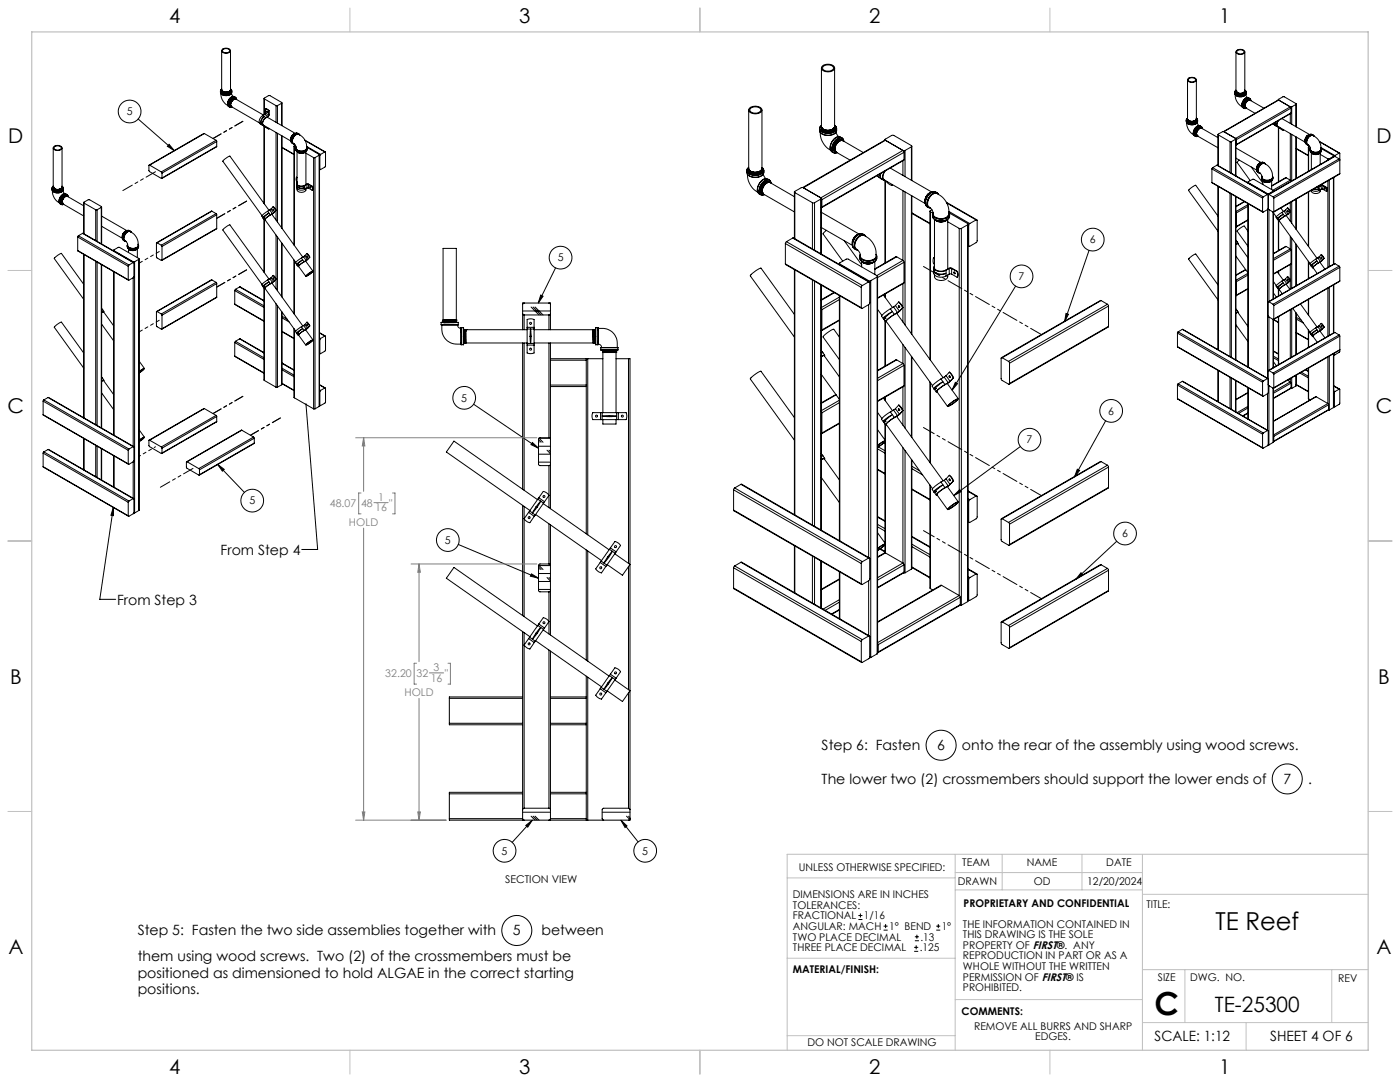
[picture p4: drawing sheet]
<svg xmlns="http://www.w3.org/2000/svg" width="559mm" height="432mm" viewBox="0 0 559 432" stroke-linecap="round" stroke-linejoin="round" font-family="sans-serif">
<defs><g id="words">
<text font-size="12.7" x="460.9" y="405.2">C</text>
<text font-size="9.9" x="485.1" y="371.2">TE Reef</text>
<text font-size="8.5" x="484.9" y="404">TE-25300</text>
<g font-size="8.1">
<text x="67.6" y="9.3">4</text>
<text x="207.3" y="9.3">3</text>
<text x="347" y="9.3">2</text>
<text x="486.7" y="9.3">1</text>
<text x="3.3" y="57">D</text>
<text x="549.4" y="57">D</text>
<text x="3" y="164.9">C</text>
<text x="549.1" y="164.9">C</text>
<text x="4" y="272.9">B</text>
<text x="550.1" y="272.9">B</text>
<text x="3.3" y="380.8">A</text>
<text x="549.4" y="380.8">A</text>
<text x="67.6" y="428.4">4</text>
<text x="207.3" y="428.4">3</text>
<text x="347" y="428.4">2</text>
<text x="486.7" y="428.4">1</text>
</g>
<g font-size="5.6">
<text x="88" y="221.4">From Step 4</text>
<text x="46.7" y="241.4">From Step 3</text>
<text x="328" y="299.3">Step 6: Fasten</text>
<text x="374.1" y="299.4">6</text>
<text x="383.9" y="299.3">onto the rear of the assembly using wood screws.</text>
<text x="328" y="312.7">The lower two (2) crossmembers should support the lower ends of</text>
<text x="512.2" y="312.8">7</text>
<text x="522.1" y="312.7">.</text>
<text x="55" y="373.2">Step 5: Fasten the two side assemblies together with</text>
<text x="204.7" y="373.3">5</text>
<text x="216.1" y="373.2">between</text>
<text x="55" y="383.5">them using wood screws. Two (2) of the crossmembers must be</text>
<text x="55" y="390.1">positioned as dimensioned to hold ALGAE in the correct starting</text>
<text x="55" y="396.7">positions.</text>
<text x="460.9" y="415.2">SCALE: 1:12</text>
<text x="507" y="415.2">SHEET 4 OF 6</text>
</g>
<g font-size="4.2">
<text x="50.6" y="46">5</text>
<text x="435" y="97.1">6</text>
<text x="222.6" y="104.3">5</text>
<text x="406.6" y="111.8">7</text>
<text x="184.1" y="160.3">5</text>
<text x="442.4" y="165.5">6</text>
<text x="409.8" y="177">7</text>
<text x="99.5" y="201.3">5</text>
<text x="447.9" y="214.4">6</text>
<text x="177.6" y="217">5</text>
<text x="200.2" y="341">5</text>
<text x="256.4" y="341">5</text>
<text x="318.8" y="347.7">UNLESS OTHERWISE SPECIFIED:</text>
<text x="384.1" y="345.5">TEAM</text>
<text x="409.9" y="345.7">NAME</text>
<text x="441.6" y="345.7">DATE</text>
<text x="201.6" y="352.2">SECTION VIEW</text>
<text x="382.3" y="353.3">DRAWN</text>
<text x="412.6" y="353.3">OD</text>
<text x="433.9" y="353.3">12/20/2024</text>
<text x="316.5" y="358.5">DIMENSIONS ARE IN INCHES</text>
<text x="316.5" y="362.7">TOLERANCES:</text>
<text x="384.6" y="361.9">PROPRIETARY AND CONFIDENTIAL</text>
<text x="457.6" y="362.3">TITLE:</text>
<text x="316.5" y="371.2">ANGULAR: MACH</text>
<text x="316.5" y="366.9">FRACTIONAL</text>
<text x="344.8" y="366.9">1/16</text>
<text x="354.9" y="371.2">1° BEND</text>
<text x="375.9" y="371.2">1°</text>
<text x="384.4" y="370.2">THE INFORMATION CONTAINED IN</text>
<text x="316.5" y="375.4">TWO PLACE DECIMAL</text>
<text x="367.4" y="375.4">.13</text>
<text x="384.4" y="374.4">THIS DRAWING IS THE SOLE</text>
<text x="316.5" y="379.6">THREE PLACE DECIMAL</text>
<text x="367.1" y="379.6">.125</text>
<text x="384.4" y="378.6">PROPERTY OF FIRST®. ANY</text>
<text x="384.4" y="382.9">REPRODUCTION IN PART OR AS A</text>
<text x="316.5" y="388.4">MATERIAL/FINISH:</text>
<text x="384.4" y="387.1">WHOLE WITHOUT THE WRITTEN</text>
<text x="384.4" y="391.3">PERMISSION OF FIRST® IS</text>
<text x="384.4" y="395.6">PROHIBITED.</text>
<text x="462.2" y="391.3">SIZE</text>
<text x="475.1" y="391.3">DWG. NO.</text>
<text x="534.1" y="391.8">REV</text>
<text x="383.8" y="405.1">COMMENTS:</text>
<text x="388.8" y="410.9">REMOVE ALL BURRS AND SHARP</text>
<text x="322.3" y="417.6">DO NOT SCALE DRAWING</text>
<text x="413.2" y="415.2">EDGES.</text>
</g>
<g font-size="4.2" fill="#808080">
<text x="131.6" y="202.2">48.07</text>
<text x="144.1" y="202.2">48</text>
<text x="150.9" y="199.9">1</text>
<text x="155.4" y="202.2">&quot;</text>
<text x="139.3" y="209.8">HOLD</text>
<text x="149.8" y="204.1">16</text>
<text x="173.1" y="267.9">3</text>
<text x="153.8" y="270.2">32.20</text>
<text x="166.3" y="270.2">32</text>
<text x="171.9" y="272.1">16</text>
<text x="177.5" y="270.2">&quot;</text>
<text x="161.4" y="277.8">HOLD</text>
</g>
</g></defs>
<g fill="none" stroke="#c0c0c0" stroke-width=".4">
<path d="M139.7 3.2v9.5M279.4 3.2v9.5M419.1 3.2v9.5M3.1 107.9h9.6M546.1 107.9h9.5M3.1 215.9h9.6M546.1 215.9h9.5M3.1 323.8h9.6M546.1 323.8h9.5M314.2 350.3h67M381.2 340.9v78.2M381.2 355.1h74.8"/>
<path d="M381.2 348.2h74.8M400 340.9v14.2M431.9 340.9v14.2M456 340.9v78.2M456 356.9h90.1M546.1 340.9h-231.9v78.2M314.2 382.4h67.2M381.2 398.9h74.8M456 387h90.1M472.9 387v21.1M531.6 387v21.1M139.7 419.1v9.6"/>
<path d="M279.4 419.1v9.6M314.2 413.3h67M419.1 419.1v9.6M456 408.1h90.1M497.4 408.1v11"/>
</g>
<path d="M12.7 12.7h533.4v406.4h-533.4z" fill="none" stroke="#c0c0c0" stroke-width=".5"/>
<g fill="none" stroke="#000" stroke-width=".4">
<path d="M88.7 19.7a2.03 2.03 0 0 1 3.3 .7 2 2 0 0 1-3.5-.3zM89.1 19.7a1.62 1.62 0 0 1 2.6 .7 1.63 1.63 0 0 1-2.9-.3zM88 36.3l.1 .9M88.1 37.2a3 3 0 0 0 4.3 0M88.1 37.3a2.98 2.98 0 0 0 4.3 0M88.2 37.4a5.4 5.4 0 0 0 2.7 4.7M88.3 35.6l.2-.1a1.08 1.08 0 0 0-.3 1.3 1.08 1.08 0 0 0 1.1 .6 2.16 2.16 0 0 0 3.1-1.4l-.4-.5a1.2 1.2 0 0 1 .4 1.5 1.2 1.2 0 0 1-1.5 .6 2.11 2.11 0 0 1-2.9-1.5zM88.5 36a2 2 0 0 0 3.5-.1 1.54 1.54 0 0 1-2.4 1.4l-.9-.4zM88.5 20.2v15.6a2.03 2.03 0 0 0 3.5 0M88.5 35.9h.1M88.5 36.1h.1M88.5 36.1a2.14 2.14 0 0 0 3.4 .2"/>
<path d="M88.5 36.4l.4 .5 .7 .4 1.9-.3M88.5 36.3a1.94 1.94 0 0 0 1.8 1 1.94 1.94 0 0 0 1.7-1.1v.2M88.5 36.2h.1M88.5 36.3v.1M88.5 36.2v.2M88.5 36.4a2.23 2.23 0 0 0 3.4 0M88.6 36.7l.4 .4M91.5 36.7l-1 .3-1.5-.3M91.8 36.8l.2-.4-.5 .6M91.9 36.1a2.22 2.22 0 0 1-3.2 .2l.2 .4M92 36h.1M92 36a2.2 2.2 0 0 1-3.5 .1"/>
<path d="M92 36a2.24 2.24 0 0 1-3.5 .1M92 36.1l-.1 .3M92 36.1a1.94 1.94 0 0 1-3.5 0M92 36.1h.1M92 36.4l-.5 .7M92 36.4l-.5 .6M92 36l-.1 .3M92 35.8a2.04 2.04 0 0 1-3.5 0M92 20.2v15.6M92 35.8v.2M92.4 37.3l.7 1.2M92.4 38.7a3.1 3.1 0 0 0-1.4 3.5"/>
<path d="M92.4 38.7a3.2 3.2 0 0 0-1.4 3.5M92.5 36.3l-.1 .9M93.1 38.5l-.7 .2M93.1 38.5l.9 .3M93.2 39.2l-.3 .1M93.6 39.5l-1.3 1.3-.2 1.4M93.6 39.3h.1M93.6 39.3l-1 .2M93.7 39.5l.5 .1M93.7 39.5l-1.1 .9M93.7 39.3a1.94 1.94 0 0 0-1.7 3.1M93.8 39.4h.1"/>
<path d="M93.8 39.4a2.03 2.03 0 0 0-1.7 3M93.8 39.4a1.96 1.96 0 0 0-1.7 3M93.9 39.4a2.02 2.02 0 0 0-1.7 3.1M93.9 39.4h.1M93.9 39.5a1.95 1.95 0 0 0-1.6 3 2.03 2.03 0 0 1 1.8-3M94.1 39.5a1.31 1.31 0 0 0-2.2 .8l-.3 1.5 .1 .4 .6 .3M94.1 39.5a2.01 2.01 0 0 0-1.7 3.1h-.1M94.2 39.5v.1M94.2 39.6l11 6.3M105.4 39.3v6.5M105.5 39.5l-.1-.3 2.2-1.1 4.8 2.8v.3M105.5 39.5l4.7 2.7"/>
<path d="M105.5 39.5v6.3M327.9 27.2v23.3a3 3 0 0 0 5.2 0 3.1 3.1 0 0 1-5.2 .3v-.1M328.2 26.4a3.5 3.5 0 0 1 4.9 .6 2.69 2.69 0 0 1-3.9 1.5l-.3-.1a1.17 1.17 0 0 1-.9-.8 1.17 1.17 0 0 1 .2-1.2zM328.6 26.6a2.66 2.66 0 0 1 4.1 .6 2.63 2.63 0 0 1-4.4 0zM333.1 27.2v23.4M474 31.9v15.5a2.03 2.03 0 0 0 3.5 0M474.3 31.3a2 2 0 0 1 3.2 .7 2.01 2.01 0 0 1-3.5-.3zM474.5 31.5a1.62 1.62 0 0 1 2.7 .6 1.64 1.64 0 0 1-2.9-.4zM477.5 31.9v15.6M492.8 36.8l.1 .9M492.9 36.4a1.42 1.42 0 0 0 1.9 1.7 1.74 1.74 0 0 0 2.5-1.7M492.9 37.7a3.1 3.1 0 0 0 4.4 0"/>
<path d="M493 37.7a2.98 2.98 0 0 0 4.3 0M493 37.8a5.4 5.4 0 0 0 2.8 4.8M493.3 20.7v15.6a2.07 2.07 0 0 0 3.6 0v-15.6M493.4 36.4h.1M493.4 36.4a2.18 2.18 0 0 0 3.4 0M493.4 36.5l.1 .4M493.4 36.5h.1M493.4 36.8l.1 .3M493.4 36.7a1.95 1.95 0 0 0 3.4 0v.1M493.4 36.3a2 2 0 0 0 3.5 0M493.4 36.8h.1M493.4 36.7v.1"/>
<path d="M493.4 36.8a2.17 2.17 0 0 0 3.4 0M493.5 37.1l.4 .5M493.5 20.3a2.05 2.05 0 0 1 3.4 .5 1.99 1.99 0 0 1-3.5-.2zM493.8 20.3a1.63 1.63 0 0 1 2.7 .6 1.63 1.63 0 0 1-2.8-.4zM496.4 37.1l-1 .4-1.6-.3M496.7 36.8l-1.3 .7-1.4-.2-.5-.4M496.8 36.6a2.22 2.22 0 0 1-3.3 .2M496.8 36.9h.1M496.8 36.5a2.24 2.24 0 0 1-3.4 .1M496.8 36.8a2.13 2.13 0 0 1-3.3 .3M496.8 36.8l-.1 .5M496.8 36.4v.1"/>
<path d="M496.9 35.9l.4 .5M496.9 36a1.12 1.12 0 0 1 .3 1.3 1.12 1.12 0 0 1-1.3 .7 2.06 2.06 0 0 1-2.9-1.6l.3-.4-.3 .4M496.9 36.3h.1M496.9 36.4h.1M496.9 36.4a1.35 1.35 0 0 1-2 1.4l-1.3-.4-.2-1M496.9 36.9l-.5 .6zM496.9 36.5l-.2 .3M496.9 36.6l-.1 .2M496.9 36.5a1.97 1.97 0 0 1-3.5 .1v.1M496.9 36.4a1.97 1.97 0 0 1-3.5 0M496.9 36.6h.1M496.9 36.3l-.1 .2"/>
<path d="M497.2 37.8l.7 1.1M497.2 39.2a3.1 3.1 0 0 0-1.4 3.5M497.3 39.2a3.2 3.2 0 0 0-1.5 3.5M497.4 36.8l-.1 .9M498 38.9l-.8 .3M498 38.9l.8 .4M498 38.9l-.7 .3M498.1 39.7l-.4 .1M498.5 39.8l-1 .2M498.5 39.8a1.96 1.96 0 0 0-1.6 3M498.6 39.8h.1M498.6 39.8a2.01 2.01 0 0 0-1.7 3.1"/>
<path d="M498.7 39.9a1.98 1.98 0 0 0-1.7 3 2.07 2.07 0 0 1 1.8-3M498.8 39.9h.1M498.8 39.9a2 2 0 0 0-1.7 3.1l-.4-.2-.3-.7M498.9 40a2 2 0 0 0-1.7 3M510.3 39.8v.1M510.4 39.9l-.1-.2 1.8-1.1h.5l4.7 2.8v.3M510.4 39.9l-22 12.6M510.4 39.9l4.6 2.8M510.4 39.9l-21.9 12.7M21.2 59.1v15.5a2.03 2.03 0 0 0 3.6 0M21.6 58.4a1.98 1.98 0 0 1 3.1 .8 1.99 1.99 0 0 1-3.4-.3zM21.7 58.6a1.63 1.63 0 0 1 2.7 .6 1.61 1.61 0 0 1-2.8-.3z"/>
<path d="M24.8 59.1v15.5a2.04 2.04 0 0 1-3.6 0M55.1 47.5l14.5 12.7M67.5 57.6l2.1 2.6-2.8-1.8zM81.6 53.3l-22.1 12.6M81.6 53.3l-21.9 12.6M81.6 53.3l4.7 2.7M86.3 56l.2 .5M86.3 56l-21.9 12.6M86.5 58.4l-21.9 12.8M86.5 56.5v1.9M86.5 56.5l-21.8 12.6M86.5 58.4l-21.8 12.6"/>
<path d="M91 42.2l.7 .6M91.7 40.9l.1 1.3-.2-.7M92 42.3h.1M92.1 42.4h.1M92.1 42.1v.1M92.1 42.2l.1 .1M92.2 42.5h.1M92.6 40.4l-.5 1.4 .2 .7 11.2 6.5M92.6 42.8a1.09 1.09 0 0 1-1.2-.4 1.09 1.09 0 0 1 0-1.3 2.18 2.18 0 0 1 2.8-2l.2 .6a1.23 1.23 0 0 0-1.2-1 1.23 1.23 0 0 0-1.2 1 1.93 1.93 0 0 0 0 3.2l.7-.1M104 48.8l.2 .7 .4 .3M104 48.8l.5-1.3 .8-.8-.9 1.2-.2 1.1M104 48.8l.2 .2"/>
<path d="M104.2 49l.2 .7 .8 .5M104.8 46.2a2.26 2.26 0 0 0-.9 3.2l.5 .3M104.8 46.2l1.3 .7M105.1 49.9l11 6.4M105.4 50.2v31M105.5 50.2v31.2M105.7 45.7l1.3 .7M105.7 45.7l-.9 .5M106 43.4l1.4 .7M106 43.4l1.3 .8M106 45.1l-.3 .6M106 50.4l.5 .7 .8 .3"/>
<path d="M106 45.1l1.3 .8M106 43.4v1.7M106.1 46.9a2.11 2.11 0 0 0-.8 3.3h.3M106.5 44.4l.3 .5zM106.5 44.4l.2 .4M106.6 46.7l11.3 6.5M106.7 44.8h.1M107 46.4l-.9 .5M107.3 45.9l-.3 .5M107.3 44.2v1.7M107.3 51.2v.2M107.4 44.1l-.1 2-1.2 .9a1.88 1.88 0 0 0-.7 3.1"/>
<path d="M107.4 51.3l-.1 .1M107.4 44.1l-.1 .1M110.2 42.2h.5M110.2 42.2v6.6M110.2 52.9v34.9M110.7 42.2v6.9M110.7 53.2v35.4M112.4 41.2l-1.7 1M112.4 41.2v8.9M112.4 54.2v36.7M112.5 58.9l4.9 2.8M112.5 41v9.2"/>
<path d="M112.5 54.2v36.9M112.5 58.8l4.9 2.8M116.1 56.1l.2 .7M116.1 55.8l.4-1.4 1.2-1.1-1.2 1-.4 1.8M116.3 56.8l.7 .6M116.9 53.7l-.8 1.2v1.2M116.9 53.7l-.8 1.3v1.2M117.2 53.7l-1 1.7M117.3 53.6l-.6 .6-.5 1.4M117.4 58.3v39.5M117.4 57.5h.1M117.5 58.5l.6 .3"/>
<path d="M117.5 58.5v39.4M117.7 53.3l-.8 .4M117.9 57.9l-.5 .4 .1 .2M118 59.2l.1 .8M118.1 58.7a1.66 1.66 0 0 0 2.3 1.8 1.61 1.61 0 0 0 2.1-1.7M118.2 58.7a2.02 2.02 0 0 0 3 1.6l1.2-.8 .1-.8M118.2 58.7h-.1M118.2 53.7a2.21 2.21 0 0 0-.7 3.8l.5 .7a2.31 2.31 0 0 0 1.8 2.1 2.31 2.31 0 0 0 2.6-1.2M118.2 53.7a2.52 2.52 0 0 0-1 3.7l.2 .1M118.2 53.7l.9-.3 .5 .4M118.5 53.1a3.1 3.1 0 0 0-2.4 3M118.5 53.1l.8 .3"/>
<path d="M118.5 53.1a3.1 3.1 0 0 0-2.2 3.7M119.2 53.6a5.6 5.6 0 0 1 3.2 5.5M119.2 53.7h-1M119.6 53.8l.1 .1M119.6 53.8a1.62 1.62 0 0 0-2.6 1 1.68 1.68 0 0 0 .4 2.7M121.7 56l8.1 4.6M121.8 56.1l7.8 4.5M122.1 59.6l-.1 .3M122.4 58.4l5.6 3.2M122.5 58.8l5 2.9-.1 .2M122.6 59.2l-.1 .8M298.8 43.9v23.3a3.2 3.2 0 0 0 5.1 .6l.2-.6v-23.3"/>
<path d="M299.2 43.1a3.4 3.4 0 0 1 4.9 .6 2.67 2.67 0 0 1-3.9 1.5l-.3-.1a1.2 1.2 0 0 1-.7-2zM299.5 43.3a2.63 2.63 0 0 1 4.2 .7 2.63 2.63 0 0 1-4.4 0zM327.1 51.3a2.74 2.74 0 0 0 3.6 2.7 2.61 2.61 0 0 0 3.2-2.7M327.3 52.7a4.5 4.5 0 0 0 6.5 0M327.4 52.8a8 8 0 0 0 4.1 7.1M327.9 50.9h.1M327.9 50.8a1.91 1.91 0 0 0 2.4 2l1.4-.1a1.45 1.45 0 0 0 1.4-2v.1M327.9 51.3l.1 .5M327.9 51.1h.1M327.9 51.3h.1M327.9 50.8v.1M327.9 51.1v.2"/>
<path d="M327.9 51.3a3.3 3.3 0 0 0 5.2 0M328 51.8l.7 .6M332.4 51.8v.1a3.9 3.9 0 0 1-3.8 0M332.7 58.2l-.2 1.1 .3 .8-.3-1M333 51a3.3 3.3 0 0 1-4.9 .2M333.1 50.8a3.3 3.3 0 0 1-5.2 .1M333.1 50.8h.1M333.1 51.4h.1M333.1 50.8a3.3 3.3 0 0 1-5.2 .2 2.88 2.88 0 0 0 4.6 1l.6-1.1M333.1 51.3a3.2 3.2 0 0 1-5.1 .5M333.1 51.3l-.3 .7M333.1 51.1a3.1 3.1 0 0 1-4.9 .8l-.3-.7"/>
<path d="M333.1 51.2v.1M333.1 50a1.61 1.61 0 0 1 .7 1.9 1.61 1.61 0 0 1-1.6 1.1 3.9 3.9 0 0 1-5.1-1.6l.2-.8 .5-.5a1.53 1.53 0 0 0-.5 1.7 1.53 1.53 0 0 0 1.5 1 3.8 3.8 0 0 0 5-1.5l-.7-1.2M333.1 51.5l-.6 .9zM333.1 50.8a3.1 3.1 0 0 1-5.2 .1M333.1 51v.3M333.1 50.6a3.1 3.1 0 0 1-5.1 .7l-.1-.5M333.1 51h.1M333.1 51.2h.1M333.1 50.6v.2M333.3 60v.1M333.7 52.7l1 1.8M334 57.3l-.7 1.5a1.69 1.69 0 0 0 .5 1.9l5.5 3.2"/>
<path d="M334.8 54.5a4.5 4.5 0 0 0-3.2 5.6M334.9 55.6l-.5 .2M335.5 56.1a3.5 3.5 0 0 0-2.2 4M335.6 55.7l-1.5 .3M335.6 56.1l.8 .1 8.2 4.7M335.6 56.1l-1.6 1.2M335.6 56.1h.8M335.7 55.8a3 3 0 0 0-3 3.9l.5 .6M335.8 55.8a3.1 3.1 0 0 0-2.8 4.4l.3 .2M335.9 55.9a2.67 2.67 0 0 0-3.1 2.8v1.1l.5 .6M336 56a2.99 2.99 0 0 0-2.5 4.6h-.1a2.05 2.05 0 0 1-.3-3.3l.8-1.1a1.34 1.34 0 0 1 2.3-.1 3 3 0 0 0-3.1 3.5l.6 1M336.1 56a2.96 2.96 0 0 0-2.5 4.6"/>
<path d="M336.1 55a2.73 2.73 0 0 0-4.1 1.7 2.67 2.67 0 0 0 .7 4.3M336.2 56.1a3 3 0 0 0-2.5 4.5M353.2 55.8v.2M353.4 56l-.1-.4 2.6-1.6h.7l7.2 4.1v.5M353.4 56l-33 18.8M353.4 56l7 4M353.4 56l-32.8 18.9M363.8 58.6l-2.6 1.4M363.8 58.6v13.4M364 58.3v13.7M473.5 48l.1 .9M473.6 48.9a2.98 2.98 0 0 0 4.3 0"/>
<path d="M473.6 48.9a2.97 2.97 0 0 0 4.3 0M473.7 49a5.2 5.2 0 0 0 2.7 4.7M474 47.1a1.16 1.16 0 0 0-.4 1.5 1.16 1.16 0 0 0 1.3 .6 2.06 2.06 0 0 0 3.1-1.5l-.5-.6M474 47.8h.1M474 47.7h.1M474 47.6a1.31 1.31 0 0 0 1.8 1.4l1.6-.6 .1-.8M474 47.7a2.11 2.11 0 0 0 3.1 .6M474 47.2a1.15 1.15 0 0 0-.3 1.4 1.15 1.15 0 0 0 1.4 .5 2.01 2.01 0 0 0 2.8-1.4l-.4-.5M474 47.6a2.15 2.15 0 0 0 3.4 0M474 48a2.08 2.08 0 0 0 3.5 0M474 47.8v.2M474.1 48.2l.4 .6"/>
<path d="M474.5 48.3l1 .4 1.5-.4M476.5 53.9l.7 .5M477.1 53.2a1.94 1.94 0 0 1 2.4-2.2v.1a1.96 1.96 0 0 0-1.8 1 1.96 1.96 0 0 0 .1 2.1M477.1 53.2l.2 .8 .5 .2M477.3 53.8l.1 .1M477.4 47.8a2.22 2.22 0 0 1-3.3 .1M477.4 48a2.24 2.24 0 0 1-3.4 0M477.5 47.6h.1M477.5 47.8h.1M477.5 48.1l-.5 .6zM477.5 47.6a2.25 2.25 0 0 1-3.5 .2M477.5 47.6l-.4 .7"/>
<path d="M477.5 47.8l-.1 .2M477.5 47.8a1.94 1.94 0 0 1-1.7 1.1 1.94 1.94 0 0 1-1.8-1M477.5 47.7a1.94 1.94 0 0 1-3.5 .1M477.5 47.5a1.99 1.99 0 0 1-3.5 .1M477.5 47.4a2.01 2.01 0 0 1-3.5 .1v.1M477.5 47.9v.1M477.5 54h.1M477.5 47.5v.1M477.6 54l.1 .1M477.7 53.9h.1M477.8 54.2h.1M477.9 49l.6 1.1-.6 .2"/>
<path d="M477.9 50.3a3.1 3.1 0 0 0-1.4 3.6M477.9 54.2h.1M477.9 50.3l.9-.2 .7 .4M478 48l-.1 .9M478.9 50.9l-.6 .1M479.2 50.9a2 2 0 0 0-1.7 3.1M479.2 50.9h.1M479.2 51a1.97 1.97 0 0 0-1.6 3l-.5-.8M479.2 51.1a2.39 2.39 0 0 0-1.5 2.8M479.3 51h.1M479.3 51a2.02 2.02 0 0 0-1.7 3M479.4 51a1.97 1.97 0 0 0-1.7 3.1"/>
<path d="M479.4 51.1a2.02 2.02 0 0 0-1.6 3.1M479.5 51.1h.1M479.6 51.2a2.03 2.03 0 0 0-1.7 3M479.6 51.2h.1M479.6 51.2a1.99 1.99 0 0 0-1.7 3M479.7 51.2a1.99 1.99 0 0 0-1.8 3.1l8.3 4.7M479.7 51.2l6.5 3.7M479.9 51.3a1.11 1.11 0 0 0-1-.9 1.11 1.11 0 0 0-1.1 .8 1.97 1.97 0 0 0-.2 3.3l.6-.1-.6 .1M479.9 51.4a1.15 1.15 0 0 0-1-1.1 1.15 1.15 0 0 0-1.2 .9 1.99 1.99 0 0 0-.2 3.3h.1M486.2 53.7v12.4M486.3 53.8l4.7 2.8M486.3 53.8v12.3"/>
<path d="M488.5 52.6l-.5-.1-1.7 1v.3M488.5 52.6l4.7 2.6M491 56.6h.5M491 56.6v12.2M491.5 56.6v12.5M493.2 55.2v.4M493.2 55.2l.3 .5M493.2 55.6l-1.7 1M493.2 55.6v14.5M493.3 59.1l10.1 5.8M493.3 55.4v14.8M493.5 57.7l-.2 .2"/>
<path d="M493.5 55.7v2M495.8 42.7l.7 .6M496.5 41.4l.1 1.3-.2-.7M496.8 42.8h.1M496.9 42.9h.1M497 43.4a1.95 1.95 0 0 1 0-3.4 1.16 1.16 0 0 1 1.2-.8 1.16 1.16 0 0 1 1.1 1 1.19 1.19 0 0 0-1.2-1 1.19 1.19 0 0 0-1.1 1 1.81 1.81 0 0 0 .1 3.1l.4-.1-.5 .2M497 42.6v.1M497 42.7v.1M497.1 43h.1M497.2 43h.1M497.5 40.8l-.6 1.5 .3 .7 3.8 2.2M498.4 40l-1.3 1.2-.1 1.5"/>
<path d="M498.5 40h.5M498.5 40l-1 .8M498.9 40a1.28 1.28 0 0 0-1.3-.3 1.28 1.28 0 0 0-.8 1.1l-.4 1.3M498.9 40a2.01 2.01 0 0 0-1.7 3M499 40h.1M499 40l5.5 3.2M508.1 49.4l.3 .1M508.3 49.2l1 1M508.8 49.3l.7 1M508.8 49.3l.3 .1M508.9 48.9l-.1 .4M509.1 49.4l.1 .7 .8 .5"/>
<path d="M509.1 48.8v.6M509.9 50.4l11.1 6.4M510.2 48.2a1.42 1.42 0 0 0 .3 2.5M510.3 50.7v21.9M510.3 48.1a1.58 1.58 0 0 0 0 2.5M510.4 50.7v21.8M510.8 50.9l.3 .6 1 .4M511.6 47.3l11.1 6.4M512.1 51.6v.3M512.2 51.7l-.1 .2M515 42.7h.6M515 42.7l.3 .4"/>
<path d="M515 42.7l-21.8 12.5M515 45.4v3.9M515 53.3v18.6M515.3 45.1l-21.9 12.8M515.3 43.1v2M515.3 43.1l-21.8 12.6M515.3 45.1l-21.8 12.6M515.6 42.7v6.9M515.6 53.7v18.5M517.3 41.7l-1.7 1M517.3 41.7v8.9M517.3 54.6v16.6"/>
<path d="M517.4 59.4l4.8 2.8M517.4 41.5v9.2M517.4 54.7v16.5M517.4 59.2l4.8 2.8M521 56.6l.2 .7M521.2 57.3l.7 .6M521.8 54.2l-.8 1.2v1.2M521.8 54.2l-.9 1.3v1.1M522.1 54.2l-1 1.6M522.2 54l-.8 .9-.4 1.1M522.2 58.8v9.6M522.3 54.6a1.26 1.26 0 0 1 2.2-.3 1.5 1.5 0 0 0-2.5 .8 1.76 1.76 0 0 0 .3 2.8 1.33 1.33 0 0 1-.7-2.2z"/>
<path d="M522.3 58h.1M522.3 58.9l.7 .3a1.63 1.63 0 0 0 2.3 1.7 1.58 1.58 0 0 0 2-1.7l5 2.9-.1 .3M522.3 58.9v9.4M522.5 54.6a1.64 1.64 0 0 1 2.7 .2 4.7 4.7 0 0 1 1.7 5.4 2.35 2.35 0 0 1-2.6 .6 2.35 2.35 0 0 1-1.4-2.2l-.2-.2a2.14 2.14 0 0 1-.2-3.8zM522.5 53.8l-.7 .4M522.5 53.8l-1.2 1-.4 1 .1 .8M522.5 53.8l-1 .8-.5 1.7M522.7 58.4l-.5 .3 .1 .2M522.9 59.6a2.36 2.36 0 0 0 3.8 1.5l.6-.6 .1-.9M523 59.2h.1a1.79 1.79 0 0 0 2.5 1.6l1.3-.4 .4-.6v-.6M523.3 53.6a3 3 0 0 0-2.3 3M523.3 53.6l.9 .3"/>
<path d="M523.3 53.6a3.1 3.1 0 0 0-2.3 3M526.6 56.4l8.1 4.7M526.7 56.6l7.8 4.5M527.3 59.1v.1M527.3 58.9l5.5 3.2M20.7 75.2l.1 .9M20.8 76.1a2.98 2.98 0 0 0 4.4 0M20.8 76.1a3.1 3.1 0 0 0 4.4 0M20.9 76.2a5.3 5.3 0 0 0 2.8 4.7M21.1 74.4l.1-.1a1.15 1.15 0 0 0-.2 1.4 1.15 1.15 0 0 0 1.3 .6 1.86 1.86 0 0 0 2.8-1.6l-.3-.4a1.13 1.13 0 0 1 .4 1.4 1.13 1.13 0 0 1-1.3 .7 2.1 2.1 0 0 1-3.1-1.5zM21.2 74.9h.1M21.2 74.7h.1"/>
<path d="M21.2 74.8a1.55 1.55 0 0 0 2.4 1.3l1-.5 .1-.8M21.3 74.8a2.18 2.18 0 0 0 3.4 0M21.3 74.9a2.16 2.16 0 0 0 3.3 .3M21.3 75.2a2.21 2.21 0 0 0 3.4 0M21.3 75.2l.3 .5 .7 .4 1.9-.3M21.3 75.2v-.1a1.95 1.95 0 0 0 3.4-.1v.2M21.3 74.9h.1M21.3 75.4l.5 .5M21.4 75.1l.2 .4M24.3 75.5l-1 .3-1.6-.3M24.7 74.9a2.18 2.18 0 0 1-3.3 .2M24.7 74.8h.1"/>
<path d="M24.7 74.8a2.24 2.24 0 0 1-3.4 .1M24.7 75v.2M24.7 75.2l-.5 .6M24.7 74.9a1.94 1.94 0 0 1-3.4 0M24.7 74.7a1.94 1.94 0 0 1-3.4 .1M24.7 74.9v.1M24.8 75.3l-.5 .6M24.8 75.3l-.5 .5M24.8 74.8l-.2 .4M24.8 74.8h.1M25.1 76.1l.7 1.2M25.1 77.5a3.1 3.1 0 0 0-1.4 3.5"/>
<path d="M25.2 77.5a3.1 3.1 0 0 0-1.5 3.6M25.3 75.2l-.1 .9M25.9 77.3l-.8 .2M25.9 77.3l.8 .3M25.9 77.3l-.7 .2M26.1 78l-.5 .1M26.4 78.1a2.02 2.02 0 0 0-1.6 3M26.4 78.1h.1M26.5 78.2a1.98 1.98 0 0 0-1.7 3l-.5-.8M26.5 78.3a2.32 2.32 0 0 0-1.6 2.8M26.6 78.2a2.04 2.04 0 0 0-1.7 3M26.6 78.2h.1"/>
<path d="M26.6 78.2a1.97 1.97 0 0 0-1.6 3.1M26.7 78.2h.1M26.7 78.2a2.05 2.05 0 0 0-1.7 3.1M26.8 78.3a1.8 1.8 0 0 0-2.5 1.9l.1 .7 .6 .5M26.8 78.3a1.97 1.97 0 0 0-1.7 3.1M26.8 78.3h.1M26.8 78.3a2.05 2.05 0 0 0-1.6 3.1M26.9 78.4a2.04 2.04 0 0 0-1.7 3M27.2 78.5a1.12 1.12 0 0 0-1.1-.9 1.12 1.12 0 0 0-1.1 .8 2.01 2.01 0 0 0-.2 3.3l.6-.1a1.11 1.11 0 0 1-1.4-.3 1.11 1.11 0 0 1 .1-1.4 2.11 2.11 0 0 1 2.9-2l.2 .6M59.7 65.9l-.3 .1 .1 2.4 4.9 2.8 .3-.2M59.7 65.9l4.7 2.7M64.4 68.6l.3 .5"/>
<path d="M64.7 69.1v1.9M118.1 60.1a3.1 3.1 0 0 0 4.3 0M118.1 60a3.1 3.1 0 0 0 4.4 0M118.3 70.8l-.1 .8 .4 .9M118.3 70.8l.3 .1M118.3 70.8h.3M118.4 74l.5 .9M118.4 74.1v.7a2.25 2.25 0 0 0 3.2 .8M118.4 73.3v.7M118.4 74l.5 .7M118.6 73a1.75 1.75 0 0 0 2.8 1.1l1.5-.7 1.8 1M118.6 72.8a1.19 1.19 0 0 0 .2 1.3 1.19 1.19 0 0 0 1.3 .3l1.5-.4"/>
<path d="M118.6 75.3a1.87 1.87 0 0 0 1.3 1.5 1.87 1.87 0 0 0 1.9-.5l.3-1M118.6 60.5v13.1M118.8 60.6l.1 .1M118.9 74.7l1.3 .4 1.3-.2-1.2 .3-1.4-.3M118.9 74.7v.2M118.9 60.7l1.4 .4 1.3-.4M119.5 60.9l1.2 .1M121.6 74v1.6M121.8 60.6l-1.5 .5-1.4-.4M122 60.5a2.34 2.34 0 0 1-3.2 .1l1.1 .5 1.9-.5M122.1 60.5v13.2M122.1 61.1l3.1 1.8"/>
<path d="M122.5 73.6h.6M122.5 75.1h.6M122.5 73.6l-.9 .4M122.5 73.6v1.5M122.5 75.1l-.9 .5M123.1 73.6l1.5 .8M123.1 73.6v1.5M123.1 75.1l1.5 .8M123.8 74.5l.3 .4M124.6 74.4v1.5M124.7 74.4l-.1 1.5M124.7 74.4h-.1"/>
<path d="M125.2 62.9h.5M125.2 62.9v100.3M125.7 62.9v100.3M127.4 61.9l-1.7 1M127.4 61.9v100.3M127.5 61.8l-.1 100.4M127.5 67.6l.3 .1M127.5 62l.2 .1M127.5 67.4l.2 .1M127.7 62.1v5.4M128 61.6l-.3 .5M129.6 60.6l.3 .1v5.6l-2 1.4-.2-.2"/>
<path d="M129.6 60.6l-1.6 1M298.1 68.1a2.53 2.53 0 0 0 3.1 2.6 2.81 2.81 0 0 0 3.7-2.6M298.2 69.4a4.5 4.5 0 0 0 6.5 0M298.3 69.6a8 8 0 0 0 4.2 7.1M298.8 66.8a1.55 1.55 0 0 0-.7 1.7 1.55 1.55 0 0 0 1.4 1.2 3.9 3.9 0 0 0 5.4-1.6l-.2-.6M298.8 66.9a1.62 1.62 0 0 0-.4 1.9 1.62 1.62 0 0 0 1.7 .9 3.3 3.3 0 0 0 4.7-1.9l-.7-.9M298.9 67.9a3.2 3.2 0 0 0 5.1 .2M298.9 68.1a3.1 3.1 0 0 0 5.2 0M298.9 67.8v.1M298.9 68.1h.1M298.9 67.5a3.2 3.2 0 0 0 5.2 0M298.9 68.4l.7 .8"/>
<path d="M303.4 68.6a3.9 3.9 0 0 1-3.8 0M303.4 69.1l.7-.9-.7 .9M303.5 75.9l.2 .9 .5 .3M303.7 76.8l.3 .2M304 67.7a3.3 3.3 0 0 1-4.9 .3M304.1 67.5h.1M304.1 67.6a3.4 3.4 0 0 1-5.2 .1M304.1 68.1v.1M304.1 67.3a3.2 3.2 0 0 1-5.1 .5l-.2-.5a1.76 1.76 0 0 0 2.1 2.3 2.27 2.27 0 0 0 3.2-2.1M304.1 67.4a2.99 2.99 0 0 1-4.6 1.1l-.6-.9a3.1 3.1 0 0 0 5 .5l.2-.5M304.1 67.8l-.1 .3M304.1 67.9a3.1 3.1 0 0 1-5.2 .3v-.3"/>
<path d="M304.1 67.6a3.1 3.1 0 0 1-5 .8l-.2-.7M304.1 67.5v.1M304.1 67.7v.1M304.1 67.9v.1M304.1 67.3v.3M304.1 68v.1M304.1 66.8l.6 .7M304.1 77v.1M304.1 67.3h.1M304.3 77.2h.1M304.3 76.9h.1M304.7 69.5l1 1.8"/>
<path d="M304.8 77.5a3.1 3.1 0 0 1 2.6-4.6l9.7 5.6M304.8 77.5l12.3 7.1M304.8 73a1.35 1.35 0 0 1 2.3-.2 3 3 0 0 0-3.1 3.2l.1 .7 .5 .6a1.74 1.74 0 0 1-.8-2.9zM305.8 71.3a4.5 4.5 0 0 0-3.3 5.6M306.1 72.4l-.7 .2M306.6 72.5a3 3 0 0 0-2.5 4.5M306.6 72.5h.1M306.7 72.8a3.6 3.6 0 0 0-2.4 4.1M306.7 72.6a2.91 2.91 0 0 0-3.1 3.4l.6 1.1M306.8 72.6a3.1 3.1 0 0 0-2.5 4.6M306.8 72.6h.1M306.9 72.7a3 3 0 0 0-3 4l.5 .6"/>
<path d="M307 71.8a2.71 2.71 0 0 0-4 1.6 2.67 2.67 0 0 0 .6 4.3M307 72.7a3 3 0 0 0-2.5 4.6M307 72.7h.1M307.2 72.8h.1M307.2 72.8a3.1 3.1 0 0 0-2.5 4.6M307.3 72.8a3 3 0 0 0-2.6 4.6M307.5 72.2l-.4-.4a3.7 3.7 0 0 0-4.1 3.7 1.59 1.59 0 0 0 .2 1.9 1.59 1.59 0 0 0 1.9 .3M307.5 72.3l.3 .8a1.6 1.6 0 0 0-1.4-1.4 1.6 1.6 0 0 0-1.7 .9 3.6 3.6 0 0 0-.9 5.1l1.3-.1M317.1 76.6v18.6M317.3 76.9l7 4M317.3 76.9v18.4M320.6 74.9h-.7l-2.7 1.5 .1 .5"/>
<path d="M320.6 74.9l7 4.1M327.6 79v.4M327.6 79l.4 .7M327.6 79.4l-2.5 1.5M327.6 79.4v21.9M327.8 79.2v22.2M328 79.7v2.9M333.1 60.3h.1M333.3 60.4h.1M333.3 60.1l.1 .1M333.6 60.6h.1M334.1 60.9h-.1a1.53 1.53 0 0 1-1.7-.4 1.53 1.53 0 0 1-.1-1.8 3.9 3.9 0 0 1 3.9-3.6l.7 1.3a1.56 1.56 0 0 0-1.1-1.5 1.56 1.56 0 0 0-1.8 .6 4.1 4.1 0 0 0-1.4 5.3l.8 .3"/>
<path d="M334.2 60.9l-.9 .2M350.1 70.1l.3 .2M350.3 70l.3 .7 1.2 .7M351.1 70.1l.3 .9 .7 .5M351.1 70.1l.3 .1M351.2 69.5l-.1 .6M351.4 70.2l.3 1.1 1.2 .7M351.6 69.3l-.2 .9M352.7 71.7l16.6 9.5M353.1 68.4l-.8 1.8a1.36 1.36 0 0 0 1.3 1.9M353.2 72.1v32.9M353.3 68.2a2.39 2.39 0 0 0-.1 3.8"/>
<path d="M353.4 72.1v32.8M354.1 72.5l.5 .8 1.5 .7M355.3 67.1l16.6 9.6M356.1 73.6v.4M356.2 73.7l-.1 .3M360.4 60h.8M360.4 60l.4 .8M360.4 60l-32.8 19M360.4 64.1v5.9M360.4 76.1v27.8M360.8 63.7l-32.9 19.2M360.8 60.8v2.9"/>
<path d="M360.8 60.8l-32.8 18.9M360.8 63.7l-32.8 18.9M361.2 60v10.5M361.2 76.6v53.1M363.8 78v55.2M364 78.1v55.3M370.5 77.4a3.6 3.6 0 0 0-1.2 3.5M370.5 77.4l-1 1.3-.4 1.3 .2 1M371 77.3l-.9 .9-.6 1.7M371.2 77.2h-.1a4.2 4.2 0 0 0-1.7 2.9M371.7 76.8l-1.2 .6M371.7 76.8a3.7 3.7 0 0 0-2.4 3.7"/>
<path d="M371.7 76.8a3.6 3.6 0 0 0-2.4 4.1M372 77.7a2.08 2.08 0 0 1 3.1 .2 7.7 7.7 0 0 1 3.4 8.2 4.1 4.1 0 0 1-6-.3l-.2-1.5-.9-1.3a2.32 2.32 0 0 1-.7-3.7zM372.8 76.4a4.6 4.6 0 0 0-3.5 4.5M374.1 76.9a2.69 2.69 0 0 0-4 1.6l-.8 2.5M374.5 77.5a1.93 1.93 0 0 0-3.1 .6 3.3 3.3 0 0 0-.5 4.8l.4 .1M374.6 77.6a1.75 1.75 0 0 0-3.1 .2 3.9 3.9 0 0 0-1 5l.8 .2M483.7 72.8l20.3 11.9M483.7 67.4l20.2 11.7M483.7 72.8l20.2 11.7M483.7 67.4v5.4M484 66.9l-.3 .5M484 66.9l20.2 11.7"/>
<path d="M485.7 65.9l20.4 11.7M485.7 65.9l-1.7 1M485.7 65.9l20.2 11.7M486.2 74.3v65.2M486.3 74.4v65.2M491 77.1v65.2M491.5 77.4v65.2M493.2 78.4v65.2M493.3 63.1l8.3 4.8M493.3 78.5v65.2M494.7 63.9l-.9 .9 5.2 7.3M498.1 72.7v.3"/>
<path d="M498.2 72.8v-.3l2.1-1 7.9 4.5-.1 .3M498.2 72.8l7.7 4.5M498.2 72.8v.3M499.4 66.6l4.6 6.5M501.6 67.7l.2 .8M501.6 67.8l.2 .7 .7 .5M502.9 69.1h.1M503.1 65.8a1.7 1.7 0 0 1 2.8 .2 4.8 4.8 0 0 1 1.6 5.4 2.34 2.34 0 0 1-2.4 .5 2.34 2.34 0 0 1-1.5-1.9l-.3-.5a2.1 2.1 0 0 1-.2-3.7zM503.1 65l-1.1 1-.4 1.5M503.2 65l-1.2 .9-.4 1.6M503.2 64.9a2.36 2.36 0 0 0-1.6 2.9M503.5 70.8a2.31 2.31 0 0 0 3.7 1.5l.8-.6 .1-.9"/>
<path d="M503.7 71.7a3.1 3.1 0 0 0 4.3 0M503.9 64.7a3.1 3.1 0 0 0-2.3 3M503.9 79.1v5.4M504 72.1v1.5M504.2 72.2v.1M504.2 78.6l-.3 .5M504.3 72.3l1.4 .5 1.6-.4M504.3 72.3l1.1 .5 1.9-.5M504.5 72.4l1 .3 1.3-.2M504.7 72.5h1.9M504.8 65.1a2.18 2.18 0 0 0-3.1 2l-.1 .7M505.1 65.5a1.53 1.53 0 0 0-2.5 1 1.57 1.57 0 0 0 .3 2.6"/>
<path d="M505.1 65.5a1.25 1.25 0 0 0-1.2-.5 1.25 1.25 0 0 0-1 .8 2.13 2.13 0 0 0-.2 3.3h.2M505.9 77.6l.3 .2M505.9 77.3h.6M505.9 77.6l-1.7 1M505.9 77.3v.2M506.2 77.8v5.4M506.5 77.6l-.3 .2M506.5 77.6l1.6 1M506.5 77.3v.2M506.6 72.5h.1M507.3 72.3v.1M507.4 72.2l-1.2 .6h-.9l-1.1-.5"/>
<path d="M507.6 72.1v3.5M507.9 70.3l.1 .1M507.9 70.3a1.67 1.67 0 0 1-2.4 1.7l-1.5-.5-.3-.4v-.8a1.28 1.28 0 0 0 .2 1.3 1.28 1.28 0 0 0 1.2 .5 2.05 2.05 0 0 0 2.9-1.5v-.2M508.1 78.6l.3 .5M508.1 76.3v.2M508.1 76.3l-1.6 1M508.3 76.2v.2M508.4 79.1v5.4M513.4 70.9l-5.8 3.3M513.4 70.9l1.6 1M513.4 70.9l-5.8 3.4M515 71.9l.3 .5"/>
<path d="M515 71.9l-6.9 4M517.3 79.5v11.9M517.4 79.4v12.2M522.2 76.7v21.5M522.3 76.6v21.8M523 60.5a2.98 2.98 0 0 0 4.3 0M523.4 61v6.7M523.6 75.9l1.6 .5 1.3-.4M523.6 61.1l1.6 .5 1.5-.5-1.3 .5zM523.8 61.2l1.1 .4 1.6-.4M524.4 75.4h1.9l-1.1 .3-1.1-.2M524.4 61.3l1.1 .1"/>
<path d="M525.5 74.8l2.3-.9 1.8 .9M526.5 74.5l-1.1 .4M526.5 74.5v1.5M526.8 61a2.38 2.38 0 0 1-3.2 .1M526.9 60.1l-.3 .5M526.9 60.1l-.1 .3M526.9 75.8a1.91 1.91 0 0 1-3.2 1l-.3-.8M526.9 60.9v4.8M526.9 73.9v.3M526.9 61.6l3.1 1.8M527.4 74h.6M527.4 75.5h.6"/>
<path d="M527.4 74l-.9 .5M527.4 74v1.5M527.4 75.5l-.9 .5M528 74l1.4 .9M528 74v1.5M528 75.5l1.4 .9M528.6 75.1l.3 .3M528.7 75l-.1 .1M529.4 74.9v1.5M529.6 74.8l-.2 1.6M529.6 74.8l-.2 .1M530 63.4h.6"/>
<path d="M530 63.4v.5M530 72.1v34.7M530.6 63.4v.2M530.6 71.8v34.6M532.2 62.4l-1.6 1M532.2 62.4v.2M532.2 70.9v34.5M532.4 62.2v.3M532.4 70.8v34.6M532.4 62.5h.1M532.8 62.1l-.2 .3M532.8 62.4l-26.5 15.2"/>
<path d="M532.8 62.4l-26.3 15.2M532.8 62.4l1.7 1M534.5 61.1l.3 .1v8.1M534.5 63.4l.3 .5-26.4 15.2M534.5 61.1l-1.7 1M534.5 63.4l-26.4 15.2M534.8 69.3l-26.4 15.4-.1 34.6M534.8 69.3l-26.4 15.2M23.7 81.1l.7 .5M24.5 81l.2 .1M24.8 81.1v.1M24.9 81.1h.1"/>
<path d="M25 81.3h.1M25.2 81.4h.1M25.2 81.4a2.01 2.01 0 0 1 1.8-3l6.4 3.7M25.2 81.4l8.2 4.8M31 100l20.3 11.8M31 94.6l20.2 11.7M31 100l20.2 11.7M31 94.6v5.4M31.3 94.1l-.3 .5M31.3 94.1l20.2 11.7M32.9 93.1l20.5 11.7M32.9 93.1l-1.6 1"/>
<path d="M32.9 93.1l20.3 11.7M33.4 80.9v12.3M33.5 81v-.3l2.1-1 4.9 2.7-.1 .4M33.5 81l4.7 2.7M33.5 81v12.3M38.2 83.7h.6M38.2 83.7v12.3M38.8 83.7v12.6M40.4 82.8l-1.6 .9M40.4 82.8v14.5M40.6 90.3l8.3 4.8M40.6 86.3l10 5.7"/>
<path d="M40.6 82.6v14.8M45.4 99.9v.3M48.9 94.9l.1 .7M48.9 94.9l.1 .8 .7 .5M49.6 92.6l.8-.4-1.2 1-.3 1.5 .1-1.1zM50.2 96.3h.1M50.3 92.8l1.3-.7 .7 .5a1.96 1.96 0 0 0-2.8 1.8v1.2l.7 .7a1.59 1.59 0 0 1-.5-2.7zM50.4 93a1.68 1.68 0 0 1 2.7 .2 4.9 4.9 0 0 1 1.7 5.4 2.34 2.34 0 0 1-2.6 .6 2.34 2.34 0 0 1-1.4-2.2l-.2-.3a2.14 2.14 0 0 1-.2-3.7zM50.5 92.1a2.43 2.43 0 0 0-1.6 2.9M50.8 98l.1 .8M50.9 98.9a2.98 2.98 0 0 0 4.3 0M50.9 98.8a2.98 2.98 0 0 0 4.3 0"/>
<path d="M50.9 97.5a1.26 1.26 0 0 0 .2 1.3 1.26 1.26 0 0 0 1.3 .4 2.05 2.05 0 0 0 2.9-1.5l-.1-.1M51.2 91.9a3.1 3.1 0 0 0-2.3 3M51.2 91.9l.8 .4M51.3 99.3v1.5M51.5 99.5h.1M51.5 99.4l1.5 .6 1.5-.5M51.5 99.5l1.2 .5 1.8-.5M51.8 99.6l1.3 .3 .9-.2M52 99.6l1.9 .1M52.4 92.6v.1M53.9 99.7h.1M54.6 99.4l-.1 .1"/>
<path d="M54.6 99.4l-1.4 .6-1.7-.5M54.8 99.3v3.5M55.1 97.4l.1 .1M55.1 97.5a1.66 1.66 0 0 1-2.4 1.7l-1.6-.7-.2-.9M55.3 98l-.1 .8M62.7 96.9h-.3v5.7l2 1.3 .3-.1M62.7 96.9l1.7 1M64.4 97.9l.3 .5M64.7 98.4v5.4M84.6 84.3l-22.1 12.6M84.6 84.3l-21.9 12.6M84.6 84.3l1.7 1"/>
<path d="M86.3 85.3l.2 .4M86.3 85.3l-21.9 12.6M86.5 91.2l-21.9 12.7M86.5 85.7l-21.8 12.7M86.5 91.2l-21.8 12.6M86.5 85.7v5.5M105 86.9l.1 .2M105.1 87.1l.5 .6M105.1 86.5l-.1 .4M105.1 86.5l2.1-1.3-1.9 1.6M105.1 86.5l.2 .3M105.3 86.8l-.2 .3 .5-.3-.5 .3"/>
<path d="M105.4 87.5v21.1M105.5 87.7v21.1M105.7 87.6l12.3 17.1M105.8 87.3l2.1-1.5-2.3 2zM106.8 84.3l-2.2 1.7 .4 .9M106.8 84.3l1.1 1.5M107.4 84l-15.6-21.7-1.8 1-1.1 1 15.7 21.7M107.7 83.8l1.1 1.5M107.7 83.8l-.9 .5M108.2 83.4l-.5 .4M108.2 83.4l1.1 1.5M108.5 85.5l12.4 17.1"/>
<path d="M108.8 85.3l-1 .5M109 82.5l1.1 1.5M109 82.5l1.2 1.5M109 82.5l-.8 .9M109.1 83.5l.2 .4M109.3 84.9l-.5 .4M110.1 84l-.8 .9M110.2 84l-1.5 1.3M110.2 84h-.1M110.2 93.8v21.5M110.7 94.6v21.4M112.4 96.9v21.5"/>
<path d="M112.5 97.1v21.4M313.5 97.2l30.3 17.5M313.5 97.2v8.1M313.9 96.4l-.4 .8M313.9 96.4l30.3 17.5M316.4 95l30.6 17.5M316.4 95l-2.5 1.4M316.4 95l30.3 17.5M324.3 80.9h.8M324.3 80.9v18.4M325.1 80.9v18.9M327.8 90.8l12.5 7.2"/>
<path d="M327.8 84.7l15.1 8.7M328 82.6l-.2 .3M329.8 91.9l-1.3 1.4 7.9 10.9M337 96.1l6.9 9.6M340.3 97.7l.2 1.1M340.3 97.3v-.2a4 4 0 0 1 2.2-3.5 3.8 3.8 0 0 0-2.2 3.8M340.3 97.7l.3 1.1M340.6 98.8l1 .8M342.7 93.5a3.6 3.6 0 0 0-2.4 4.3M343.8 93.2a4.6 4.6 0 0 0-3.5 4.5M345 93.7a2.82 2.82 0 0 0-4.1 1.9l-.6 2.1M345.5 94.2a2.08 2.08 0 0 0-3.5 .9 3.3 3.3 0 0 0-.3 4.6l.7 .1"/>
<path d="M345.5 94.3a1.93 1.93 0 0 0-3.2 .6 3.4 3.4 0 0 0-.4 4.8h.4M345.5 94.2l.1 .2M364 85.2l7.2 4.1M364 84.9l7.2 4.2M369.3 80.9l.3 1.1M369.3 81l.3 1.1M369.6 82.1l1.1 .8M371.2 84.3v59.1M371.3 83h.1M371.4 84.5l.9 .6M371.4 84.5v59.2M372 83.7l-.8 .4 .2 .4"/>
<path d="M372.2 85.5a2.61 2.61 0 0 0 3.3 2.7 2.78 2.78 0 0 0 3.5-2.7M372.4 86.9a4.5 4.5 0 0 0 6.4 0M372.4 84.8v.1M373 87.5v19.6M373.3 87.7a3.8 3.8 0 0 0 4.6 0 3.7 3.7 0 0 1-4.6 0zM373.5 87.8a3.9 3.9 0 0 0 4 .1M374.4 88.1l1.8 .1M377.7 80.7l12.2 7M377.9 81l11.7 6.8M378.1 87.6a3.6 3.6 0 0 1-4.9 .1M378.2 86.3l-.4 .8M378.2 86.2l-.1 .5"/>
<path d="M378.3 87.5v19.8M378.3 88.5l4.6 2.7M378.7 84.7a1.69 1.69 0 0 1-1.5 2.5 3.8 3.8 0 0 1-5-1.7l.2-.6M378.7 84.8l.1 .1a2.17 2.17 0 0 1-2.5 2.4 3.1 3.1 0 0 1-4-2l.1-.4M378.7 84.4l8.4 4.8M378.9 85l7.4 4.3-.1 .4M382.9 91.2h.8M382.9 91.2v146.5M383.7 91.2v150.3M386.2 89.7l-2.5 1.5M386.2 89.7v150.4M386.4 89.5l-.2 150.6"/>
<path d="M386.4 98.1l.4 .2M386.4 89.8l.2 .2M386.4 97.9l.2 .1M386.6 90v8M387.1 89.2l-.5 .8M389.6 87.8l.4 .2v8.3l-.4 .5-2.5 1.5-.5-.3M389.6 87.8l-2.5 1.4M434.7 99.9l-9.8 28.5M486.2 86.3l-8.9-12.4-1.3 .6-1.5 1.3-.1 .2 11.8 16.3M493.3 97.5l.9-.4zM493.3 84.6l.2 .4M493.3 95.8l.3 .5"/>
<path d="M493.3 97.2l.1 .2M493.5 90.4l-.2 .2M493.5 85v5.4M493.6 96.3l.1 .1M493.6 96.3l-.3 .1M493.7 96.4l-.4 .1M493.7 96.4l.5 .7M494 97.2l4.1 5.7M496.7 80.4l-3.4 2M496.8 80.5l-3.5 2M498.1 92.3l-1.5-2.1-1.2 .6-1.6 1.4 4.3 6.1M498.1 81.2v65.2"/>
<path d="M498.1 82.3l-4.6 2.7M498.1 87.8l-4.7 2.8M498.1 81.7l-4.8 2.8M498.1 87.7l-4.6 2.7M498.2 81.3v65.2M505.9 83.6l-1.7 1.1-.3-.2M505.9 83.6v67.4M506.2 83.2l-.3 .4M506.2 83.2l.3 .4M506.5 83.6l1.6 1M506.5 83.6v36.7M508.1 84.6v34.7"/>
<path d="M508.3 84.9l1.1 1.6M508.4 84.5l-.3 .1M509.8 87.4l.1 .1M509.9 87.6l.5 .6M510 87l-.2 .4M510 87l2-1.4-1.8 1.6M510 87l.2 .2M510.2 87.2l-.2 .4 .5-.3-.6 .2M510.3 88v12M510.4 88.1v11.8M510.5 88.1l12.4 17.1M511.2 83l1.1 1.4"/>
<path d="M511.7 84.8l1.1 1.5-1.9 1.3-.5 .6h.2M511.7 84.8l-2.2 1.6-.2 .3 .5 .7M512.5 84.3l1.1 1.5M512.5 84.3l-.8 .5M513 83.9l-.5 .4M513 83.9l1.1 1.5M513.3 85.9l12.4 17.2M513.4 98.4l-5.1 2.8M513.4 98.4l1.6 .9M513.4 98.4l-5.1 2.9M513.6 85.8l-2.4 1.5-.6 .9M513.8 84l.3 .4z"/>
<path d="M513.9 83l1 1.5M513.9 83l1.2 1.4M513.9 83l-.9 .9M513.9 83.9l.3 .4M514.1 85.4l-.5 .4M514.9 84.5l-.8 .9M515 99.3l.3 .5M515 80.8v7.5M515 94.3v5M515 99.3l-6.7 3.9M515.1 84.4l-1.6 1.4M515.1 84.4l-.2 .1"/>
<path d="M515.3 99.8v5.4M515.3 99.8l-7 4.1M515.6 80.5v8.6M515.6 95.1v19.9M517.3 97.4v16.7M517.4 97.6v16.4M33.4 113.5l-8.9-12.4-2.7 1.8-.1 .3 11.7 16.3M33.4 101.5v65.2M33.5 101.6v65.2M38.2 104.3v65.2M38.8 104.6v65.2M40.4 105.6v65.2"/>
<path d="M40.6 105.6v65.3M45.4 108.4v65.2M45.5 100l-.1-.3 2.2-1 7.8 4.5v.3M45.5 100l7.7 4.5M45.5 100v.2M45.5 108.5v65.2M51.2 106.3v5.4M51.5 105.8l-.3 .5M53.2 104.8l.2 .1v5.5l-.2 .4M53.2 110.8l-1.8 1-.2-.1M53.2 104.5h.5M53.2 104.8l-1.7 1"/>
<path d="M53.2 104.5v.1M53.2 110.8v67.3M53.7 104.5v100.2M55.4 103.5l-1.7 1M55.4 103.5v100.2M55.5 103.3l-.1 100.4M84.6 111.7l-22.1 12.6M84.6 111.7l-21.9 12.6M84.6 111.7l1.7 1M86.3 112.7l.2 .5M86.3 112.7l-21.9 12.6M86.5 118.6l-21.9 12.8"/>
<path d="M86.5 113.2v5.4M86.5 113.2l-21.8 12.6M86.5 118.6l-21.8 12.6M93.7 116v5.4M93.7 116l11.7 6.7M94 115.5l-.3 .5M94 115.5l11.4 6.6M95.6 114.5l9.8 5.5M95.6 114.5l-1.6 1M95.6 114.5l9.8 5.6M105 114.3l.1 .2M105.1 114.5l.5 .7"/>
<path d="M105.1 114l-.1 .3M105.1 114l2.1-1.4-1.9 1.6M105.1 114l.2 .2M105.3 114.2l-.2 .3 .5-.2-.5 .2M105.4 114.9l.1 36.9M105.5 115.1v36.7M105.7 115l12.3 17.2M106.8 111.7l-2.2 1.7-.1 .3 .5 .7M106.8 111.7l1.1 1.5M107.4 111.4l-15.6-21.7-1.8 1-1.1 1.1 15.7 21.7M107.7 111.2l1.1 1.5M107.7 111.2l-.9 .5"/>
<path d="M108.2 110.9l-.5 .3M108.2 110.9l1.1 1.5M108.5 112.9l12.4 17.2M108.8 112.7l-.9 .5M109 110l1.2 1.4M109 110l-.8 .9M109.1 110.9l.2 .4M109.3 112.4l-.5 .3M109.3 112.3l-3.7 2.8 2.3-1.9M110.2 111.4l-.9 1M117.4 103.8v21.4M117.5 103.9v21.5"/>
<path d="M118.4 105.6l.2 .1M118.5 105.7l.5 .7M118.6 105.2l-.2 .4M118.6 105.2l2-1.4-1.8 1.6M118.6 105.2l.2 .2M118.8 105.4l-.2 .4 .5-.3-.5 .2M119.1 106.3l3 4M119.3 106l2.1-1.5-2.3 1.9zM120.3 103l-2.3 1.8 .4 .8M120.3 103l1.1 1.5M121.1 102.5l1.1 1.5M121.1 102.5l-.8 .5"/>
<path d="M121.6 102.1l-.5 .4M121.6 102.1l1.1 1.5M122 104.1l2.9 4.1M122.2 110l2.7-1.8-1.2 1.2-1.6 .9zM122.2 104l-.8 .5M122.5 101.2l1.1 1.5M122.5 102.1l.2 .5zM122.5 101.2l1.1 1.4M122.5 101.2l-.9 .9M122.6 102.1l.2 .5M122.7 103.6l-.5 .4M122.8 109.5l1.9-1.1-1.2 1.1-1.2 .6z"/>
<path d="M123.6 102.7l-.9 .9M123.6 102.6l-1 1.1-1.3 .8M123.6 102.6v.1M215.8 117.8l.9 .4-1.9 2.7zM221.8 106.9l-7 14M313.5 105.3l30.4 17.7M313.5 105.3l30.3 17.5M317.1 107.6v97.8M317.3 107.7v97.8M324.3 111.7v97.8M325.1 112.2v97.8M327.6 113.7v97.8"/>
<path d="M327.8 113.8v97.8M332.9 116.7l-5.1 2.9M333.1 116.8l-5.3 3M335 105.1v.5M335 118v97.8M335 119.6l-7 4M335 118.6l-7.2 4.2M335.2 105.4v-.5l2.6-1.5h.8l11.5 6.7v.5M335.2 105.4l11.5 6.6M335.2 105.4v.3M335.2 118v97.9M343.1 102.3a2.61 2.61 0 0 0 3.3 2.7 2.74 2.74 0 0 0 3.6-2.7"/>
<path d="M343.3 103.6a4.5 4.5 0 0 0 6.5 0M343.4 101.6h-.1M343.8 114.7v8.1M343.9 104.3v2.2M344.1 104.4a3.6 3.6 0 0 0 4.8 .1l-.2 .1M344.1 104.4a3.8 3.8 0 0 0 4.6 .2 3.6 3.6 0 0 1-4.6-.2zM344.2 113.9l-.4 .8M344.7 104.7a4 4 0 0 0 3.4 .1M344.9 104.8l1.6 .3 1.3-.2M346.7 112.5l.4 .1v8.3l-.4 .7M346.7 112h.9M346.7 112.5l-2.5 1.4"/>
<path d="M346.7 112v.3M347.6 112v150.4M349.2 104.3v5.3M349.7 102.2a3.7 3.7 0 0 1-5.6 1.1l-.6-.8-.4-1.7-.7-1a2.32 2.32 0 0 1-.7-3.7 2.65 2.65 0 0 1 3.8-1.8 8.2 8.2 0 0 1 4.2 7.9M349.7 101.5a1.67 1.67 0 0 1-1.5 2.5 3.8 3.8 0 0 1-5.1-1.7l.2-.6M349.7 101.6a1.88 1.88 0 0 1-2.1 2.4 3.3 3.3 0 0 1-4.3-2l.1-.3M350.1 110.6l-2.5 1.4M350.1 110.6v150.3M350.3 110.3l-.2 150.6M352.6 117.7l3.6 5M353.2 117.4v1.2M353.4 117.3v1.5"/>
<path d="M357.9 102.5l-8.7 4.8M357.9 102.5l2.5 1.4M357.9 102.5l-8.7 5M360.4 103.9l.4 .8M360.4 113.2v15.3M360.4 103.9l-10.4 6.1M360.8 112.8l-10.5 6.3M360.8 104.7v8.1M360.8 104.7l-10.5 6.1M360.8 112.8l-10.5 6.1M372.6 103l-.1 .2a2.21 2.21 0 0 0 .5 2.2M372.6 103h.4"/>
<path d="M372.6 103l.4 .2M372.7 107.7l.2 .8 .6 .7M372.7 107.7l.8 1.1M372.7 107.9v1.1a3.3 3.3 0 0 0 4.9 1.1M372.7 106.7v1M373 106.3a1.96 1.96 0 0 0 2.6 1.9l1.3-.1 2.5-1.2 2.8 1.4M373 106h-.1a1.72 1.72 0 0 0 2 2.3h1.5l1.2-.4M373 109.7a2.42 2.42 0 0 0 3.4 2.2l1-.4a1.55 1.55 0 0 0 .9-1.8M373.5 108.8h.1a4.6 4.6 0 0 0 3.7 .3v.1a4.7 4.7 0 0 1-3.8 0M373.5 108.8v.4M377.6 107.9v2.2M378.9 107.1h.9"/>
<path d="M378.9 109.4h.9M378.9 107.1l-1.3 .8M378.9 107.1v2.3M378.9 109.4l-1.3 .7M379.8 107.1l2.3 1.3M379.8 107.1v2.3M379.8 109.4l2.3 1.3M380.9 108.5l.3 .7M382.1 108.4v2.3M382.2 108.3l.2 1.6-.3 .8M382.2 108.3l-.1 .1M405.4 114.2l-25.4 41.5"/>
<path d="M439.5 119.9l-39.8 22.8M439.5 119.9l-39.5 22.9M439.5 119.9l2.5 1.5M486.2 113.7l-8.9-12.3-2.7 1.7-.2 .3 11.8 16.3M493.3 112l.2 .4M493.3 102.2l4.8 6.7M493.5 117.8l-.2 .2M493.5 112.4v5.4M497.2 107.6l-3.9 2.2M497.2 107.7l-3.9 2.2M498.1 115.3l-4.7 2.7M498.1 109.7l-4.6 2.7"/>
<path d="M498.1 109.1l-4.8 2.8M498.1 115.1l-4.6 2.7M508.3 116.9l1.2 1.7M508.3 112.4l1.1 1.5M509.8 108.5l2.5 3.4M509.9 115l.5 .6M510 114.4l-.1 .6M510 114.4l2-1.3-1.8 1.6M510 114.4l.2 .3M510.2 114.7l-.3 .3 .6-.3-.6 .3M510.3 108.3v.8M510.3 115.4v2.7"/>
<path d="M510.4 108.2v1.1M510.4 115.6v2.5M510.5 115.5l1.3 1.7M511.7 112.2l1.1 1.5-1.7 1.2-.7 .7h.2M511.7 112.2l-2.3 1.7 .4 .9M512.5 111.7l1.1 1.5M512.5 111.7l-.8 .5M513 111.3l-.5 .4M513 111.3l1.1 1.5M513.3 113.4l1.5 2.1M513.6 113.2l-1.6 1-1.4 1.4M513.9 110.4l1 1.5"/>
<path d="M513.9 110.4l1.2 1.5M513.9 110.4l-.9 .9M513.9 111.4l.3 .4M514.1 112.8l-.5 .4M514.9 111.9l-.8 .9M515 105.5v9.9M515.1 111.9l-1.6 1.3M515.1 111.9h-.2M515.3 105.2l-7 4.2M515.3 105.2l-7 4.1M522.2 104.2v7M522.2 119.5v6.2"/>
<path d="M522.3 104.4v6.8M522.3 119.4v6.4M523.3 106l.1 .2M523.4 106.2l.5 .7M523.5 105.7l-.2 .3M523.5 105.7l2-1.4-1.9 1.6M523.5 105.7l.1 .2M523.6 105.9l-.2 .3 .5-.2-.5 .2M524 106.7l1.8 2.5M525.1 103.4l1.1 1.5-2.3 2 .6-.8 2.6-1.7M525.1 103.4l-2.1 1.7-.2 .3 .5 .6M526 102.9l1.1 1.5"/>
<path d="M526 102.9l-.9 .5M526.5 102.6l-.5 .3M526.5 102.6l1.1 1.4M526.8 104.6l2 2.8M527.3 101.7l1.1 1.5M527.3 102.6l.3 .5zM527.3 101.7l1.2 1.4M527.3 101.7l-.8 .9M527.4 102.6l.2 .4M527.6 104l-.5 .4M528.4 103.2l-.8 .8M528.5 103.1l-1.5 1.4"/>
<path d="M528.5 103.1l-.1 .1M530 115v19.2M530.6 114.7v19.1M532.2 113.7v19.2M532.4 113.6v19.2M532.8 105.2l-26.5 15.2M532.8 105.2l-26.3 15.2M532.8 105.2l1.7 1M534.5 106.2l.3 .5M534.5 106.2l-26.4 15.2M534.8 112.1l-26.4 15.4M534.8 106.7v5.4"/>
<path d="M534.8 106.7l-26.4 15.2M534.8 112.1l-26.4 15.2M40.6 123l.3 .5M40.6 129.4l4.8 6.6M40.6 124.4l.1 .2M40.6 124.6v.1M40.7 124.6h-.1M40.9 123.5l.6 .8M40.9 123.5l-.3 .1M41 123.6h-.4M41.3 124.4l4.1 5.6M41.3 124.5l-.7 .1"/>
<path d="M41.4 124.5l.1-.2-.8 .3M62.7 124.3l-.3 .1v5.6l2 1.3 .3-.1M62.7 124.3l1.7 1M64.4 125.3l.3 .5M64.7 125.8v5.4M93.7 121.4l11.7 6.8M93.7 136.7v5.4M93.7 136.7l11.7 6.7M93.7 121.4l11.7 6.7M94 136.2l-.3 .5M94 136.2l11.4 6.6M95.6 135.2l9.8 5.5"/>
<path d="M95.6 135.2l-1.6 1M95.6 135.2l9.8 5.7M110.2 121.2v33.3M110.7 122v32.5M112.4 124.4v29.2M112.5 124.5l-.1 29.1M112.5 132.4l4.9 2.7M112.5 126.8l2.9 1.7M112.5 126.2l2.1 1.2M112.5 132.2l4.9 2.8M117.4 131.2l.1 27.5M117.5 131.4v27.3"/>
<path d="M118.4 133l.2 .2M118.5 133.2l.5 .6M118.6 132.6l-.2 .4M118.6 132.6l2-1.3-1.8 1.6M118.6 132.6l.2 .3M118.8 132.9l-.3 .3 .6-.3-.5 .3M119.1 133.7l3 4M119.4 133.3l2-1.4-2.4 1.9zM120.3 130.4l-2.3 1.8 .4 .8M120.3 130.4l1.1 1.5M121.1 129.9l1.1 1.5M121.1 129.9l-.8 .5"/>
<path d="M121.6 129.5l-.5 .4M121.6 129.5l1.1 1.5M122 131.6l2.9 4M122.2 131.4l-.8 .5M122.4 137.2l2.5-1.5-1.6 1.4-1.2 .6zM122.5 128.6l1.1 1.5M122.5 128.6l-.9 .9M122.6 129.6l.2 .4M122.7 131l-.5 .4M122.8 136.9l1.9-1.1-1 1-1.4 .7zM123.6 130.1l-.9 .9M123.6 130.1l-.9 1-1.4 .8"/>
<path d="M123.6 130.1h.1M127.5 132.8l2.3 1.3M127.5 135.5l.2 .1M127.5 134.8l.5 .3M127.5 132.9l2.1 1.2M127.7 135.6v5.4M128 135.1l-.3 .5M129.6 134.1l.3 .1v5.5l-1.9 1.4-.3-.1M129.6 134.1l-1.6 1M176.1 128.7h6.8M176.1 129.6h6.8M176.1 128.7v.9"/>
<path d="M176.4 129.7a6.4 6.4 0 0 0 7.6 7.6M176.8 127.7h5.3M176.8 127.7v-28.6h5.3v28.7M176.8 127.7l.1 .1M176.8 127.9h.1M176.8 127.9l.1 .1M176.9 128.2l.1 .1M176.9 128.5l.2 .1M176.9 128.2h.1M176.9 128.4v.1M176.9 128l.1 .1M176.9 127.8l-.1 .1"/>
<path d="M177 128.1l-.1 .1M177 128.3h.1M177.1 128.3l-.2 .1M177.1 128.6h.1M181.9 128.5l.2 .1M181.9 128.4l-4.8 .2 4.8 .1-1 .1h-3.8v-.2M181.9 128.5l-4.8 .1M181.9 128.4v.1M182 128.2l-5 .1M182 128.6h.1M182 128.2l.1 .1M182 128.1l-5 .2"/>
<path d="M182 128.1h.1M182 128.1l-5.1 .1M182 128.1v.1M182 128l-5 .1M182 128h.1M182.1 128.3l-5.2 .2M182.1 128.6h.1M182.1 128.3l-.2 .1M182.1 128.1h-.1M182.1 127.8l-5.2 .2M182.1 127.7l-5.2 .1M182.1 127.8h.1"/>
<path d="M182.1 127.8l-5.3 .1M182.1 128.6v-.3h-1.9l-.3 .3M182.1 128.3v-.3l-4.1 .1h-1l-.1 .3M182.1 128v-.3l-3.8 .1-1.4 .1v.3M182.1 127.8l-.1 .2M182.1 128v.1M182.1 128.3h.1M182.1 127.7l-5.2 .2M182.6 129.7a1.31 1.31 0 0 0 1.4 1.4M182.9 128.7v.9M184 136.7l-.1 .1M184 131.7v.9"/>
<path d="M184.1 130.8v6.8M184.1 130.8h.8M184.1 137.6h.8M184.9 130.8v6.8M185 133l.1 3.7M185 131.9l.2 4.8M185.1 136.7l-.1 .1M185.1 131.6l-.1 .2M185.1 131.6l.2 5.2M185.1 131.6h.1M185.1 136.7h.1M185.2 131.6l.1 .2"/>
<path d="M185.2 136.7l.1 .1M185.2 131.6l.1 5.2M185.3 131.8l.1 4.9M185.3 136.8h.1M185.3 131.8h.1M185.3 131.8l.2 4.9M185.4 136.7l-.1 .1M185.4 131.6l-.1 .2M185.4 136.7h.1M185.4 131.6l.2 5.2M185.4 131.6h.1M185.5 131.6l.1 .2"/>
<path d="M185.5 136.7l.1 .1M185.5 131.6l.1 5.2M185.6 131.8l.1 4.7M185.6 136.8h.1M185.6 131.8h.1M185.6 131.8l.1 3.2M185.7 136.5v.2M185.7 135v1.5M185.7 135v1.7M185.7 136.7h.1M185.7 136.7l-.1 .1M185.7 131.6l-.1 .2"/>
<path d="M185.7 131.6l.1 5.2M185.7 131.6h.1M185.7 131.6l.1 .1M185.7 136.7l.2 .2M185.7 131.6l.2 5.3M185.8 131.7l.1 5.1M185.9 136.8l.1 .1M185.9 136.8v.1M185.9 131.6l.1 .5M185.9 131.6l-.1 .1M186 131.6h.1M186 132.1v4.8"/>
<path d="M186 131.6v.5M186 136.9h24.4M186 131.6h24.4M186 131.6h-.1M208.6 124.1h11.1M208.6 125.1l.6 .6M208.6 136.9v58.4M209.2 120.9l-.6 .6M209.2 120.9h-.6v10.7M209.2 120.9h9.9M209.2 125.7h9.9M209.2 125.7v5.9"/>
<path d="M209.2 136.9v58.8M210.4 131.3v5.8M210.4 137.1v.6M210.4 130.6v.7M210.4 137.7v3.2l1.4 .2 1.4-.2v-3.2M210.4 130.6v-3.1l1-.3 1.8 .3v3.1M210.4 131.3h2.8M210.4 137.1h2.8M210.4 137.7h2.8M210.4 130.6h2.8M211.6 134.2h.4M211.6 134.2l.2-2.9 .2 2.9"/>
<path d="M211.6 134.2l.2 2.9 .2-2.9M212 122.5l3.2 3.2M212.8 122.5l3.2 3.2M213.2 131.3v5.8M213.2 137.1v.6M213.2 130.6v.7M213.2 136.9h23.5M213.2 131.6h23.6M213.6 122.5l3.1 3.2M219.1 120.9l.6 .6M219.1 120.9h.6v10.7M219.1 125.7v5.9"/>
<path d="M219.1 136.9v37.8M219.7 125.1l-.6 .6M219.7 136.9v66.1M236.7 131.7l.1 5.1M236.7 131.7v5.2M236.7 131.7l.2 5.2M236.7 131.6v.1M236.8 131.6l.2 5.1M236.8 131.6l.1 5.2M236.8 131.6l.2 .1M236.8 131.6h.1M236.8 136.8l-.1 .1"/>
<path d="M236.8 136.8l.1 .1M236.9 136.9h.1M237 131.6v5.1M237 136.7l-.1 .2M237 131.6l.1 5.2M237 131.6h.1M237 136.7l.1 .1M237 131.6l.1 .2M237 131.6l.2 5.2M237.1 136.7h-.1M237.1 131.8h.1M237.1 131.8l.2 4.9"/>
<path d="M237.1 136.8h.1M237.2 131.8l.1 4.9M237.3 131.6l-.1 .2M237.3 136.7l-.1 .1M237.3 131.6l.1 5.2M237.3 131.6h.1M237.3 136.7h.1M237.3 136.7l.1 .1M237.3 131.6l.1 .2M237.3 131.6l.2 5.2M237.4 131.8h.1M237.4 131.8l.2 4.9"/>
<path d="M237.4 136.8h.1M237.5 131.8l.1 4.9M237.6 131.6l-.1 .2M237.6 131.6l.1 5.2-.1-.1M237.6 136.7l-.1 .1M237.6 131.6h.1M237.6 136.7h.1M237.6 131.6l.1 .2M237.6 131.6l.1 4M237.8 130.8v6.8M237.8 130.8h.9M237.8 137.6h.9"/>
<path d="M238.7 130.8v6.8M238.7 131.7l.1 .1M238.8 137.3a1.29 1.29 0 0 1 1.3 1.4M238.8 131.1a6.4 6.4 0 0 1 7.6 7.6M238.8 136.2v.5M239.8 139.6h6.9M239.8 138.8h6.9M239.8 138.8v.8M240.7 139.8l.1 .1M240.7 139.8h.1M240.7 139.7v.1M240.8 139.9h.1"/>
<path d="M240.8 139.9l-.1 .2M240.8 139.9h.2M241.7 139.7l-1 .1M244.3 139.7l-1.2 .4h-2.4v-.3M245.7 139.8l-4.7 .1M245.7 139.8l-4.9 .1M245.7 139.8l.2 .1M245.7 139.8h.1M245.8 139.7l-.1 .1M245.9 140l-5.1 .2M245.9 139.9l-5.2 .2M245.9 140l-.1 .3h-.9l-4.3 .1 .1-.3"/>
<path d="M245.9 139.9v.1M246.7 138.8v.8M317.1 125.5l-13.4-18.5-2.1 1.1-1.7 1.4-.4 .6 17.6 24.4M327.8 123l.2 .6M327.8 139.9l.5 .6M328 131.7l-.2 .3M328 123.6v8.1M335 134.5l-2.2-3.1-2.4 1.3-1.9 1.7 6.5 9.1M335 127.8l-7.1 4.2M335 127.7l-7 4M346.7 121.6l-2.5 1.4-.4-.2M346.7 121.6v100.9"/>
<path d="M350.3 123.5l1.7 2.4M352.6 127.1l.2 .3M352.7 127.4l.8 1M352.8 126.6l-.2 .5M352.8 126.6l3.1-2.1-2.8 2.5M352.8 126.6l.3 .4M353.1 127l-.4 .4 .9-.4-1 .2 .2 .2M353.2 128.1v18M353.4 128.3v17.7M353.7 128.2l18.5 25.7M355.4 123.2l-3.5 2.8 .7 1.2M355.4 123.2l1.6 2.3"/>
<path d="M356.7 122.5l1.5 2.2M356.7 122.5l-1.3 .7M356.9 125.6l-2.6 1.9-.5 .8M357 125.5l-.8 .5a5.1 5.1 0 0 0-2.6 2.4h.2M357.4 121.9l-.7 .6M357.4 121.9l1.6 2.3M357.9 125l18.5 25.7M358.2 124.7l-1.3 .9M358.7 120.6l1.6 2.2M358.7 120.6l.8 .6 .9 1.5M358.7 120.6l-1.3 1.3M358.7 122l.4 .6"/>
<path d="M359 124.2l-.8 .5M360.3 122.8l-1.3 1.4M360.4 122.7l-2.2 2.1M360.4 122.7l-.1 .1M360.4 137.5v7.6M361.2 138.7v32.2M425.5 125.1l1 .3-1.6 3zM442 121.4l.5 .7M442 121.4l-39.5 22.8M442.5 130.2l-39.7 23.1M442.5 122.1l-39.6 22.9M442.5 122.1v8.1"/>
<path d="M442.5 130.2l-39.6 22.8M470 138.3l34 19.8M470 132.9v5.4M470 132.9l33.9 19.6M470 138.3l33.9 19.6M470.3 132.4l-.3 .5M470.3 132.4l33.9 19.6M471.9 131.4l34.2 19.7M471.9 131.4l-1.6 1M471.9 131.4l34 19.7M493.3 123.9h.4M493.3 123.3l.3 .4"/>
<path d="M493.3 129.6l4.8 6.7M493.3 124.7l.1 .1M493.4 124.8l.8-.3-.8 .4M493.4 124.8l-.1 .1M493.6 123.7l.1 .2M493.6 123.7l-.3 .1M493.7 123.9l.5 .6M494 124.6l4.1 5.7M506.5 120.4l-.3 .1v5.7l.3 .3M506.5 120.4l1.6 1M506.5 126.5l1.6 1M506.5 126.5v21.2"/>
<path d="M508.1 121.4l.3 .5M508.1 127.5v19.3M508.3 127.6l2 1.1M508.3 127.5v19.2M508.4 127.5l1.9 1.1M508.4 127.3l-.3 .2M508.4 121.9v5.4M510.3 126.4v19.2M510.4 126.3v19.2M515 123.6v19.2M515.6 123.3v19.2M516 123.1l6.9 9.5"/>
<path d="M517.3 124.8v16.7M517.4 132.9l4.8 2.7M517.4 125v16.4M517.4 127.3l2.8 1.6M517.4 126.6l2 1.2M517.4 132.7l4.8 2.8M519.1 121.3l6.6 9.2M522.2 131.7v7M522.3 131.8v6.8M523.3 133.5l.1 .1M523.4 133.6l.5 .7M523.5 133.1l-.2 .4"/>
<path d="M523.5 133.1l2-1.4-1.9 1.6M523.5 133.1l.1 .2M523.6 133.3l-.2 .4 .5-.3-.5 .2M524 134.2l1.8 2.4M525.1 130.9l1.1 1.5-1.7 1.1-.6 .8 1.4-1.3 1.8-1.1M525.1 130.9l-2.2 1.7 .4 .9M526 130.4l1.1 1.5M526 130.4l-.9 .5M526.5 130l-.5 .4M526.5 130l1.1 1.5M526.8 132l2 2.8M527.3 129.1l1.2 1.4"/>
<path d="M527.3 129.1l1.1 1.5M527.3 129.1l-.8 .9M527.4 130l.2 .5M527.6 131.5l-.5 .4M528.4 130.6l-.8 .9M528.5 130.5l-1.5 1.4M528.5 130.5l-.1 .1M532.8 132.7l-26.5 15.1M532.8 132.7l-26.3 15.2M532.8 132.7l1.7 1M534.5 133.7l.3 .4M534.5 133.7l-26.4 15.2"/>
<path d="M534.8 134.1l-.1 6.2-1.9 1.3-.3-.2M534.8 134.1l-26.4 15.2M17.5 159.6l-.3 .5M17.5 159.6l34 19.6M19.2 158.6l34.2 19.6M19.2 158.6l-1.7 1M19.2 158.6l34 19.7M33.4 140.9l-8.9-12.3-2.7 1.8-.1 .2 11.7 16.3M40.6 150.5l.3 .4M40.6 156.8l4.8 6.7M40.6 151.8l.1 .2M40.6 152.1h.1"/>
<path d="M40.7 152l-.1 .1M40.9 150.9l.6 .8M40.9 150.9l-.3 .1M41 151.1h-.4M41.3 151.8l4.1 5.7M41.3 151.9l-.7 .2M41.4 151.9l.1-.2-.8 .3M55.5 148.3l2.1-1.3-2.1 1.8 1.9-1.6-1.9 1.1M55.5 144.1l2.1 2.9M93.7 142.1l11.7 6.9M93.7 142.1l11.7 6.7M105.5 151.8l4.7 2.7"/>
<path d="M110.2 154.5h.5M112.4 153.6l-1.7 .9M112.5 144.9l4.9 2.7M112.5 153.1l4.9 2.8M112.5 147.6l4.9 2.8M112.5 146.9l4.9 2.8M112.5 153l4.9 2.8M112.5 145l4.9 2.8M117.5 158.7l7.7 4.5M127.5 153.5l2.3 1.3M127.5 141l.3 .1M127.5 156.2l.2 .1"/>
<path d="M127.5 155.6l.5 .2M127.5 153.6l2.1 1.2M127.5 140.9l.2 .1M127.7 156.3v5.4M128 155.8l-.3 .5M129.6 154.8l.3 .1v5.6l-2 1.4-.2-.2M129.6 154.8l-1.6 1M219.7 154.3h14.3M219.7 143.2h14.3M219.7 153.7h14.3M219.7 143.8h14.3M234 143.2h.6"/>
<path d="M234 143.2v69.8M234.6 143.2h6M234.6 143.2v70.3M240.6 140.6v24.1M240.6 140.6h.1M240.7 140.1l.1 .1M240.7 140.3h.1M240.7 140.1h.1M240.7 140.4v.2M240.7 140.3v.1M240.8 140.2l-.1 .1M241.3 140.7h-.7h5.3"/>
<path d="M245.7 140.1l.2 .1M245.7 140.1l-5 .2M245.7 140.1h.1M245.8 140.3l-5.1 .1M245.8 140.3l.1 .2M245.8 140.4l-5.1 .2M245.9 140.5l-5.2 .2M245.9 140.5v.2M245.9 140.2l-.1 .1M245.9 140.5l-5.3 .1M245.9 140.5h.1M245.9 140.2l-5.2 .1"/>
<path d="M245.9 140.2l-.2 .3-1 .1-4.1 .1 .1-.3M245.9 140.2h.1M245.9 140.7v24M245.9 143.2h5M250.9 143.2h.6v184.1h-.6M250.9 143.2v81.7M327.8 149.4l7.2 10M327.8 141.9l.2 .3M328 142.2l-.2 .1M328.3 140.5l.1 .3M328.3 140.5l-.5 .2M328.4 140.8h-.6"/>
<path d="M328.4 140.8l.8 .9M328.9 141.9l6.1 8.5M329 142l-1.2 .3M329 142.1l.1-.4-1.1 .5M333.6 157.4l-5.8 3.4M333.7 157.6l-5.9 3.4M335 159.7l-7.2 4.2M352.6 158.9l3.6 5M353.2 158.5v1.2M353.4 158.4v1.5M357.9 143.6l-7.6 4.2M357.9 143.6l2.5 1.5"/>
<path d="M357.9 143.6l-7.6 4.4M360.4 145.1l.4 .7M360.4 154.4v15.3M360.4 145.1l-10.1 5.9M360.8 153.9l-10.5 6.3M360.8 145.8v8.1M360.8 145.8l-10.5 6.1M360.8 153.9l-10.5 6.1M363.8 142.2v32.1M364 142.5v32.1M371.2 152.5v32.1M371.4 152.7v32.2"/>
<path d="M372.8 155.2l.2 .2M373 155.4l.7 1M373.1 154.6l-.3 .6M373.1 154.6l3-2.1-2.8 2.4M373.1 154.6l.2 .3M373.3 154.9l-.3 .5 .8-.4-1 .2 .2 .2M373.9 156.2l4.3 6M375.6 151.2l1.6 2.3-2.8 1.9-.7 1 1.5-1.5 3.3-2.2M375.6 151.2l-3.4 2.7-.1 .3 .7 1M376.9 150.5l1.6 2.2M376.9 150.5l-1.3 .7M377.6 149.9l-.7 .6"/>
<path d="M377.6 149.9l1.6 2.3M378.1 153l4.4 6.1M378.9 148.6l1.6 2.2M378.9 148.6l.8 .6 .9 1.5M378.9 148.6l-1.3 1.3M379 150l.3 .6M379.2 152.2l-.7 .5M380.5 150.8l-1.3 1.4M380.6 150.7l-2.2 2.1M380.6 150.7l-.1 .1M381.3 152.6l.9 .5-2.2 2.6zM400 142.8h-.4v8.5l.3 .5 2.6 1.5 .4-.3"/>
<path d="M400 142.8l2.5 1.4M402.5 144.2l.4 .8M402.9 145v8M470 159.1l34 19.8M470 153.7l33.9 19.6M470 159.1l33.9 19.6M470 153.7v5.4M470.3 153.2l-.3 .5M470.3 153.2l33.9 19.6M471.9 152.2l34.2 19.6M471.9 152.2l-1.6 1M471.9 152.2l34 19.6"/>
<path d="M486.2 147.8v12.5M486.3 147.8v12.5M491 150.6v12.5M491.5 150.9v12.5M493.2 151.9v12.4M493.3 151.9v12.5M498.1 154.7v12.5M498.1 156.6l-4.8 2.8M498.1 156.8l-4.8 2.8M498.2 154.8v12.5M503.9 152.5v5.4M504.2 152l-.3 .5"/>
<path d="M505.9 157.1l-1.7 1-.3-.2M505.9 151.1l.3 .1M505.9 151.1l-1.7 .9M505.9 157.1v14.6M506.2 153.5l.3 .4M506.5 147.9h-.3v8.8l-.3 .4M506.5 147.9l1.6 1M506.5 153.9l1.6 1M506.5 153.9v23.7M508.1 148.9l.3 .4M508.1 154.9v21.7M508.3 144.4l1.2 1.6"/>
<path d="M508.3 140.1l2 1.1M508.3 142.8l2 1.1M508.3 142.1l2 1.2M508.3 140.2l2 1.1M508.4 154.7l26.4-15.1-26.5 15.3-.2 21.7M508.4 154.7l-.3 .2M508.4 149.3v5.4M513.9 151.7l1.1 .7M515 152.4l.3 .5M515 151.1v1.3M515 152.4l-6.7 3.9M515.3 154.8l-7 4.2"/>
<path d="M515.3 152.9v1.9M515.3 152.9l-7 4.1M515.3 154.8l-7 4.1M515.6 155h-.4M515.6 150.7v4.3M517.3 154l-1.7 1M517.3 149.8v4.2M517.4 149.7l-.1 4.3M517.4 153.6l4.8 2.8M517.4 153.5l4.8 2.7M518.8 148.9l3.4 1.9M519.4 148.6l2.8 1.6"/>
<path d="M521.1 147.6l1.1 .6M521.2 147.5l1 .6M522.2 146.9l.1 12.3M522.3 159.2l.7 .4M522.3 146.9v12.3M525.3 158.3l-17 9.8M525.3 158.3l4.7 2.7M525.3 158.3l-17 9.9M530 142.4v18.6M530.6 142.1v21.5M532.2 141.1v21.6M532.4 141.1l-.2 21.6"/>
<path d="M532.4 141.5l.2 .1M532.4 154l2.3 1.3M532.4 141.4h.1M532.4 156.7l.1 .1M532.4 156l.4 .3M532.4 154.1l2.1 1.2M532.5 141v.4M532.5 156.8v5.4M532.8 156.3l-.3 .5M534.5 155.3l.3 .1-.1 5.7-1.9 1.2-.3-.1M534.5 155.3l-1.7 1M17.2 165.5l34.1 19.8"/>
<path d="M17.2 160.1v5.4M17.2 160.1l34 19.6M17.2 165.5l34 19.6M19.2 179.4l34.2 19.6M19.2 179.4l-1.7 .9M19.2 179.4l34 19.6M33.4 175v12.5M33.5 175v12.5M38.2 177.7v12.5M38.8 178v12.5M40.4 179v12.5M40.6 179.1v12.5"/>
<path d="M51.2 179.7v5.4M51.5 179.2l-.3 .5M53.2 178.3l.2 .1v5.5l-.2 .4M53.2 178.3l-1.7 .9M55.5 175.7l2.1-1.3-2.1 1.8 1.9-1.6-1.9 1.2M55.5 171.5l2.1 3M59.7 175.7h-.3l.1 2.4 4.9 2.9 .3-.2M59.7 175.7l4.7 2.7M64.4 178.4l.3 .5M64.7 178.9v1.9M81.6 163.1l-22.1 12.5M81.6 163.1l4.7 2.7"/>
<path d="M81.6 163.1l-21.9 12.6M86.3 165.8l.2 .4M86.3 165.8l-21.9 12.6M86.5 168.2l-21.9 12.8M86.5 166.2v2M86.5 166.2l-21.8 12.7M86.5 168.2l-21.8 12.6M96.5 171.7l-22 12.6M96.5 171.7l-21.8 12.6M96.5 171.7l4.7 2.7M101.2 174.4l.3 .5M101.2 174.4l-21.9 12.6"/>
<path d="M101.5 176.8l-21.9 12.8M101.5 174.9l-21.9 12.6M101.5 176.8l-21.9 12.6M101.5 174.9v1.9M122.1 161.4l4.7 57.9h-6.4M125.2 163.2h.5M127.4 162.2l-1.7 1M127.5 161.7l.3 .2M127.5 161.6l.2 .1M189.1 161.3l25.8 17.6M212.5 176.6l2.4 2.3-3-1.5zM214.9 178.1h4.8"/>
<path d="M214.9 176.3l.3 .2M214.9 175.5l1.1 1M215.1 174.9h4.5M215.1 174.9l1.6 1.6M218.3 179.7l1.4 1.3M219.1 174.7h-3.7l-.5 .6 .2 10.2 .3 .3h3.7M219.1 174.7l.6 .6M219.1 179.7l.6 .6M239.7 167.5h.6M239.7 164.7h.6M239.7 164.7h-3.1l-.3 1.4 .3 1.4h3.1M239.7 164.7v2.8"/>
<path d="M240.3 167.5h5.8M240.3 164.7h5.8M240.3 164.7v2.8M240.6 167.5v1.7h5.3v-1.7M243.2 165.8v.5M243.2 165.8l2.9 .3-2.9 .2M243.2 165.8l-2.8 .3 2.8 .2M246.1 167.5h.7M246.1 164.7h.7M246.1 164.7v2.8M246.8 164.7h3.1l.3 1.4-.3 1.4h-3.1M246.8 164.7v2.8"/>
<path d="M317.1 166.7l-13.4-18.5-1.8 .8-2.3 1.9-.1 .3 17.6 24.4M327.8 164.1l.2 .6M328 172.8l-.2 .3M328 164.7v8.1M335 169l-7.1 4.1M335 160.7l-7 4M335 168.8l-7 4M350.3 177.8l1.8-1.4 1.3-.5-1.3 1.4-1.8 1.2 2.8-2.4-.9 .4-1.9 1.3M350.3 171.5l3.1 4.4M350.3 164.6l1.7 2.4M350.3 179.1l2.9 1.7M350.6 178.4l2.6 1.5"/>
<path d="M352.6 168.3l.2 .3M352.7 168.6l.8 .9M352.8 176.7l.4 .3M352.8 167.7l-.2 .6M352.8 167.7l3.1-2-2.8 2.4M352.8 167.7l.3 .4M352.9 176.6l.3 .2M353.1 168.1l-.4 .5 .9-.4-1 .1 .2 .3M353.2 169.2v6.4M353.2 176.3v40.4M353.4 169.4v6.4M353.4 176.1v40.9"/>
<path d="M353.7 169.3l18.5 25.7M355.4 164.4l-2.3 1.5-1.2 1.2 .7 1.2M355.4 164.4l1.6 2.2M356.7 163.7l1.5 2.2M356.7 163.7l-1.3 .7M356.9 166.7l-.5 .3a5.4 5.4 0 0 0-2.7 2.5h.1M357 166.6l-2.8 2-.7 .8 .3 .1M357.4 163.1l-.7 .6M357.4 163.1l1.6 2.2M357.9 166.2l18.5 25.7M358.2 165.9l-1.2 .7M358.6 163.2l.4 .1 .1 .5z"/>
<path d="M358.7 161.7l1.6 2.3M358.7 161.7l.8 .6 .9 1.6M358.7 161.7l-1.3 1.4M358.7 163.1l.4 .7M359 165.3l-.8 .6M360.3 164l-1.3 1.3M360.4 163.9l-1.4 1.5-2.1 1.3M360.4 163.9l-.1 .1M360.4 178.7v46M361.2 179.8v48.8M378.6 161.6l1.7-1.4 2.2-1.1-1.6 1.6-2.7 1.5zM379 161.4l1.8-1.4 1.3-.6-1.2 1.2-2.3 1.4z"/>
<path d="M407.3 178.2l-26.6 19.6M441.3 167.9l-12.4 22.5M498.1 164.9l-2 1.2M498.1 162.8l-3.8 2.2M498.1 162.2l-4.3 2.5M498.1 164.7l-2.1 1.3M503.9 173.3v5.4M504.2 172.8l-.3 .5M505.9 171.8l.3 .1v5.5l-2 1.5-.3-.2M505.9 171.8l-1.7 1M506.5 177.6h-.4M508.1 176.6l-1.6 1"/>
<path d="M508.3 173.7l.1 .4M508.4 176.1l-.1 .2M508.4 174.1v2M530 161l.3 .5M530 161l-21.7 12.6M530.2 163.7l-21.8 12.5M530.3 163.5l-.1 .2M530.3 161.5l-21.9 12.6M530.3 163.5l-21.9 12.6M530.3 161.5v2M530.6 163.6l-.4 .1M532.2 162.7l-1.6 .9"/>
<path d="M532.4 162.2l.2 .1M532.4 162.1l.1 .1M17.2 186.2l34.1 19.8M17.2 180.8l34 19.6M17.2 186.2l34 19.6M17.2 180.8v5.4M17.5 180.3l-.3 .5M17.5 180.3l34 19.7M45.4 181.9v12.4M45.5 182v12.4M51.5 200l-.3 .4M53.2 199l.2 .1v5.7l-1.9 1.2-.3-.2"/>
<path d="M53.2 184.3l-1.8 1-.2-.2M53.2 199l-1.7 1M53.2 184.3v14.6M74.7 184.3l-.3 .1 .1 2.4 4.9 2.9 .2-.3M74.7 184.3l4.6 2.7M79.3 187l.3 .5M79.6 187.5v1.9M86.8 185.3l2.7 2-.7 .7zM86.8 185.3l10.7 11.2M214.5 199.4l-33.3-23.4-3 4.4 33.3 23.3M214.7 199.2l-3.3 4.7M214.7 199.2l2.3 1.6"/>
<path d="M214.9 181.3h4.8M214.9 184.4h4.8M215.1 198.6l-.4 .6M215.1 198.6l1.8-2.5 1.3 .6 .9 1-1.8 2.5M215.1 198.6l2.2 1.6M219.1 185.8v16.8M219.7 185.2l-.6 .6M292.8 195.5v8.1M292.8 195.5l51 29.4M293.2 194.7l-.4 .8M293.2 194.7l51 29.5M295.7 193.3l51.3 29.4"/>
<path d="M295.7 193.3l-2.5 1.4M295.7 193.3l51 29.4M327.8 181l.5 .7M327.8 190.5l7.2 10.1M327.8 183.1l.2 .2M328 183.3l1.2-.4-.2 .3-.3-.2-.9 .5M328 183.3l-.2 .1M328.3 181.7l.1 .2M328.3 181.7l-.5 .2M328.4 181.9l-.6 .1M328.4 181.9l.8 1M328.9 183l6.1 8.5"/>
<path d="M350.3 187.5l2.9 1.7M350.3 187.3l2.9 1.6M363.8 183.3v43.8M364 183.6l-.2 43.5M364 195.3l7.2 4.2M364 187l4.2 2.5M364 186.1l3 1.8M364 195.2l7.2 4.1M371.2 193.6l.2 41.3M371.4 193.9v41M372.8 196.3l.2 .3M373 196.6l.7 1"/>
<path d="M373.1 195.8l-.3 .5M373.1 195.8l3-2.1-2.8 2.4M373.1 195.8l.2 .3M373.3 196.1l-.3 .5 .8-.4-1 .1 .2 .2M373.9 197.3l4.3 6M375.6 192.4l1.6 2.2-.9 .5a4.7 4.7 0 0 0-2.5 2.5l1.1-1.4 3.6-2.3M375.6 192.4l-3.4 2.6-.1 .3 .7 1M376.9 191.7l1.6 2.2M376.9 191.7l-1.3 .7M377.6 191.1l-.7 .6M377.6 191.1l1.6 2.2M378.1 194.1l4.4 6.2"/>
<path d="M378.9 189.7l1.6 2.2M378.9 189.7l.8 .7 .9 1.5M378.9 189.7l-1.3 1.4M379 191.1l.3 .7M379.2 193.3l-.7 .6M380.5 191.9l-1.3 1.4M380.6 191.9l-2.2 2.1M380.6 191.9h-.1M380.7 197.8l2.3-2.4 .6 .8zM386.4 195.9l3.5 2M386.4 200l.2 .1M386.4 199l.7 .4"/>
<path d="M386.4 196.1l3.2 1.8M387.1 199.4l-.5 .7M389.6 197.9l.4 .3v8.3l-.4 .5-2.5 1.5-.5-.3M389.6 197.9l-2.5 1.5M430 187.3l.9 .4-2 2.7zM439.5 184.2l-39.8 22.8M439.5 184.2l-39.5 22.8M439.5 184.2l2.5 1.5M442 185.7l.5 .7M442 185.7l-39.5 22.8M442.5 194.5l-39.7 23.1M442.5 186.4v8.1"/>
<path d="M442.5 186.4l-39.6 22.8M442.5 194.5l-39.6 22.8M45.3 202.4l-5.5 36.8h6.4M45.3 202.4v3.4l-1-.2zM51.2 200.4v5.4M53.7 204.7l-.3 .1M55.4 203.7l-1.7 1M182.9 217.3l32 13.5M208.6 201.7v43.9M209.2 202.1v44M211 204.5l-1.8 2.5 1.3 1.2 1 .4 1.8-2.5M211 204.5l2.3 1.6"/>
<path d="M211.4 203.9l-.4 .6M211.4 203.9l2.2 1.6M213.6 205.5l-.3 .6M213.8 205.3l26.3 18.4M214 202.2l.3 .3M214 202.2l1.8-2.2-1.5 2.5M214 202.2l-1.5 2.5 1.8-2.2M216.8 201l26.3 18.4M217 200.8l-3.4 4.7M217.3 200.2l-.3 .6M219.1 209.1v16M219.7 209.5v43.9"/>
<path d="M234 219.5v43.9M234.6 219.9v43.9M243.2 219.2l-3.2 4.7M243.2 219.2l2.3 1.6M243.6 218.7l-.4 .5M243.6 218.7l1.8-2.6 1.3 .6 1 1-1.8 2.5M243.6 218.7l2.3 1.5M292.8 203.6l51.1 29.7M292.8 203.6l51 29.4M317.1 217.8v18.7M317.3 217.9v18.7M350.3 218.9l2.1-1.5 1-.4-1 1.2-2.1 1.5"/>
<path d="M350.3 219l2.1-1.5 .7-.2-2.8 2.3M350.3 212.6l3.1 4.4M350.3 206.2l2.9 1.7M350.3 210.3l2.9 1.6M350.3 209.3l2.9 1.7M350.3 206.4l2.9 1.7M351.2 219.1l2 1.2M351.4 219l1.8 1.1M353.2 217.5v3.1M353.4 217.2v3.5M364 214.1l7.2 4.1M364 218.2l7.2 4.1"/>
<path d="M364 217.2l7.2 4.2M364 214.3l7.2 4.1M378.8 202.7l2.2-1.7 1.1-.4-1.9 1.7-1.6 .8zM379 202.4l3.4-2.2a5.2 5.2 0 0 1-2.9 2.6l-1.3 .6zM386.4 208.1l.2 .1M386.4 208.3l.4 .2M386.6 200.1v8.1M400 207l-.4 .1v8.5l.3 .4 2.6 1.6 .4-.3M400 207l2.5 1.5M402.5 208.5l.4 .7M402.9 209.2v8.1M445.7 216l-16.3 15.2"/>
<path d="M212.1 229l2.8 1.8-3.2-.9zM214.9 225.7l.2 10.2 .3 .3h3.7M214.9 228.9h4.8M214.9 232.1h4.8M214.9 235.2h4.8M214.9 227.1l.3 .2M214.9 226.3l1.1 1M215 225.5l1.7 1.8M218.3 230.5l1.4 1.3M219.1 225.1h-3.6l-.6 .6M219.1 225.1l.6 .6h-4.8M219.1 236.2v16.8"/>
<path d="M219.1 230.5l.6 .6M219.7 235.6l-.6 .6M239.6 224.5l-1.8 2.5 1 1.1 1.3 .5 1.7-2.5M239.6 224.5l2.2 1.6M240 223.9l-.4 .6M240 223.9l2.2 1.6M242.2 225.5l-.4 .6M242.6 222.2l.3 .3M242.6 222.2l1.8-2.2-1.5 2.5M242.6 222.2l-1.5 2.5 1.8-2.2M245.4 221l6.1 4.2-3 4.4-6.1-4.3M245.5 220.8l-3.3 4.7"/>
<path d="M245.9 220.2l-.4 .6M250.9 226.1v49.1M292.8 234.7l51.1 29.7M292.8 226.6l51 29.4M292.8 234.7l51 29.4M292.8 226.6v8.1M293.2 225.8l-.4 .8M293.2 225.8l51 29.5M295.7 224.4l51.3 29.4M295.7 224.4l-2.5 1.4M295.7 224.4l51 29.4M324.3 221.9v18.8"/>
<path d="M325.1 222.4v18.7M327.6 223.9v18.7M327.8 224v18.7M335 228.1v18.8M335 231l-7.2 4.2M335 239.3l-6.5 3.8M335 231.2l-7.2 4.2M335.2 228.2v18.8M343.8 224.9v8.1M344.2 224.2l-.4 .7M346.7 231.8l-2.5 1.4-.4-.2M346.7 222.7l.4 .1v8.3l-.4 .7"/>
<path d="M346.7 222.7l-2.5 1.5M346.7 231.8v21.8M353.4 220.7l-3.1 1.5M353.4 220.7l7 4M353.4 220.7l-3.1 1.8M360.4 224.7l.4 .7M360.4 224.7l-10.1 5.8M360.8 228.4l-10.5 6.2M360.8 225.4v3M360.8 225.4l-10.5 6.1M360.8 228.4l-10.5 6.1M361.2 228.6l-.6 .1"/>
<path d="M363.8 227.1l-2.6 1.5M364 226.4l7.2 4.2M364 226.3l7.2 4.1M371.4 234.9l.9 .5M375.8 233.6l-25.5 14.6M375.8 233.6l7.1 4.1M375.8 233.6l-25.5 14.8M382.9 237.7l.4 .7M382.9 237.7l-32.6 18.8M383.3 238.4l-32.8 18.9M383.3 238.4v2.9M386.4 227l3.5 2"/>
<path d="M386.4 239.4l.4 .2M386.4 231.1l.2 .1M386.4 230.2l.7 .3M386.4 239.2l.2 .2M386.4 227.2l3.2 1.9M386.6 231.2v8.2M387.1 230.5l-.5 .7M389.6 229.1l.4 .2v8.3l-.3 .5-2.6 1.5-.5-.2M389.6 229.1l-2.5 1.4M431.5 228.6l.7 .7-2.8 1.9zM439.5 225.4l-39.8 22.7M439.5 225.4l-39.5 22.8"/>
<path d="M439.5 225.4l2.5 1.4M442 226.8l.5 .8M442 226.8l-39.5 22.8M442.5 235.7l-39.7 23M442.5 227.6v8.1M442.5 227.6l-39.6 22.8M442.5 235.7l-39.6 22.8M208.6 252.1v75.2M209.2 252.5v70M211 254.8l-1.8 2.6 1 1 1.3 .6 1.8-2.6M211 254.8l2.3 1.6M211.4 254.3l-.4 .5"/>
<path d="M211.4 254.3l2.2 1.6M213.6 255.9l-.3 .5M213.8 255.7l26.3 18.4M214 252.6l.3 .3M214 252.6l1.8-2.2-1.5 2.5M214 252.6l-1.5 2.5 1.8-2.2M214.5 249.8l-33.3-23.4-2.7 3.9-.3 .5 33.3 23.3M214.7 249.6l-3.3 4.7M214.7 249.6l2.3 1.6M215.1 249l-.4 .6M215.1 249l1.8-2.5 1.3 .6 .9 1-1.8 2.5M215.1 249l2.2 1.6"/>
<path d="M216.8 251.4l26.3 18.4M217 251.2l-3.4 4.7M217.3 250.6l-.3 .6M219.1 259.4v63.1M219.7 259.9v67.4M335 243.4l-2.9 1.7M335 240.3l-5.6 3.3M335 243.2l-3.1 1.8M343.8 256v8.1M344.2 255.3l-.4 .7M346.7 253.8l.4 .2v8.3l-.3 .5-2.6 1.5-.4-.2M346.7 253.8l-2.5 1.5"/>
<path d="M350.3 256.7l.2 .6M350.5 257.3v2.9M383.3 241.3l-32.9 19.2M383.3 241.3l-32.8 18.9M383.7 241.5l-.6 .1M386.2 240.1l-2.5 1.4M400 248.2h-.4v8.5l.3 .5 2.7 1.6 .3-.3M400 248.2l2.5 1.4M402.5 249.6l.4 .8M402.9 250.4v8.1M179.4 278.7v9.9M179.4 278.7h29.2"/>
<path d="M208.6 278.1h-29.2v.6M219.7 278.1h14.3M219.7 278.7h14.3M234 269.8v57.5M234.6 270.3v57M239.6 274.8l-1.8 2.6 1 1 1.3 .6 1.7-2.5M239.6 274.8l2.2 1.7M240 274.3l-.4 .5M240 274.3l2.2 1.6M242.2 275.9l-.4 .6M242.6 272.6l.3 .3M242.6 272.6l1.8-2.2-1.5 2.5"/>
<path d="M242.6 272.6l-1.5 2.5 1.8-2.2M243.2 269.6l-3.2 4.7M243.2 269.6l2.3 1.6M243.6 269.1l-.4 .5M243.6 269.1l1.8-2.6 1.3 .6 1 1-1.8 2.6M243.6 269.1l2.3 1.6M245.4 271.4l6.1 4.3-3 4.3-6.1-4.3M245.5 271.2l-3.3 4.7M245.9 270.7l-.4 .5M250.9 276.5v46M347.6 262.4l-.5 .1M350.1 260.9l-2.5 1.5"/>
<path d="M350.5 260.2l-.2 .3M179.4 288.6v.6h29.2M179.4 288.6h29.2M219.7 289.2h14.3M219.7 288.6h14.3M179.4 316.8v9.9M179.4 316.8h29.2M208.6 316.2h-29.2v.6M219.7 316.2h14.3M219.7 316.8h14.3M179.4 326.7h29.2l.6 .6M179.4 326.7v.6h29.2"/>
<path d="M208.6 324.1h11.1M208.6 327.3h.6M209.2 322.5l-.6 .6M209.2 322.5h9.9M209.2 327.3h9.9M209.9 329.4l2.6-2.1-1.9 2.8zM212 325.7l1.6 1.6M212.5 327.3l-8.1 8.9M212.8 325.7l1.6 1.6M213.6 325.7l1.6 1.6M219.1 322.5l.6 .6M219.1 327.3h.6"/>
<path d="M219.7 327.3h14.3M234 326.7h-14.3l-.6 .6M234 327.3h.6M234.6 327.3h16.3M240.3 324.1h11.2M247.8 327.3l2.5 2.3-.8 .6zM247.8 327.3l6.9 8.7M250.1 325.7l1.3 1.3M250.9 322.5l-10.3 .2-.3 .4v3.6l.6 .6M250.9 322.5l.6 .6M250.9 325.7l.6 .6M251.5 326.7l-.6 .6"/>
<circle cx="51.7" cy="44.5" r="4.5"/>
<circle cx="123.9" cy="74.8" r=".23"/>
<circle cx="528.7" cy="75.3" r=".23"/>
<circle cx="109.2" cy="83.7" r=".22"/>
<circle cx="436.2" cy="95.6" r="4.5"/>
<circle cx="109.2" cy="111.1" r=".23"/>
<circle cx="223.7" cy="102.8" r="4.5"/>
<circle cx="380.9" cy="109" r=".34"/>
<circle cx="407.7" cy="110.3" r="4.5"/>
<circle cx="514" cy="111.6" r=".22"/>
<circle cx="122.7" cy="129.8" r=".22"/>
<circle cx="211.8" cy="139.4" r=".4"/>
<circle cx="211.8" cy="129" r=".4"/>
<circle cx="358.9" cy="122.3" r=".33"/>
<circle cx="527.5" cy="130.2" r=".22"/>
<circle cx="185.3" cy="158.8" r="4.5"/>
<circle cx="379.1" cy="150.3" r=".33"/>
<circle cx="238.1" cy="166.1" r=".39"/>
<circle cx="248.4" cy="166.1" r=".39"/>
<circle cx="410.9" cy="175.5" r="4.5"/>
<circle cx="443.5" cy="164" r="4.5"/>
<circle cx="100.7" cy="199.8" r="4.5"/>
<circle cx="217.1" cy="198.1" r=".4"/>
<circle cx="379.1" cy="191.4" r=".34"/>
<circle cx="178.7" cy="215.5" r="4.5"/>
<circle cx="211.2" cy="206.6" r=".39"/>
<circle cx="245.7" cy="218.1" r=".41"/>
<circle cx="449.1" cy="212.9" r="4.5"/>
<circle cx="239.8" cy="226.6" r=".39"/>
<circle cx="211.2" cy="257" r=".39"/>
<circle cx="217.1" cy="248.5" r=".41"/>
<circle cx="239.8" cy="277" r=".4"/>
<circle cx="245.7" cy="268.5" r=".4"/>
<circle cx="375.6" cy="297.4" r="6"/>
<circle cx="513.8" cy="310.9" r="6"/>
<circle cx="201.4" cy="339.5" r="4.5"/>
<circle cx="257.5" cy="339.5" r="4.5"/>
<circle cx="206.3" cy="371.4" r="6"/>
</g>
<path d="M85 55.3l11.9-6.9M96.9 48.4l-11.9 6.9M86.5 87.1l11.9-6.8M98.4 80.3l-11.9 6.8M86.5 114.6l11.9-6.9M98.4 107.7l-11.9 6.9M96.9 158.2l-11.9 6.8M85 165l11.9-6.8M100 173.7l11.9-6.9M111.9 166.8l-11.9 6.9" fill="none" stroke="#000" stroke-width=".4" stroke-dasharray="6.3 1.3 1.3 1.3 1.3 1.3" stroke-dashoffset="2.7"/>
<path d="M55.5 182.1l6.6-3.8" fill="none" stroke="#000" stroke-width=".4" stroke-dasharray="6.3 1.3 1.3 1.3 1.3 1.3" stroke-dashoffset="5.8"/>
<path d="M49 76l13.1-7.5M64 194.5l13-7.6" fill="none" stroke="#000" stroke-width=".4" stroke-dasharray="6.3 1.3 1.3 1.3 1.3 1.3" stroke-dashoffset="2"/>
<path d="M55.5 105l8.1-4.6M55.5 132.4l8.1-4.6" fill="none" stroke="#000" stroke-width=".4" stroke-dasharray="6.3 1.3 1.3 1.3 1.3 1.3" stroke-dashoffset="4.9"/>
<path d="M368.6 106.3l47.1 27.2M368.6 170.6l47.1 27.2M368.6 211.8l47.1 27.1" fill="none" stroke="#000" stroke-width=".4" stroke-dasharray="6.3 1.3 1.3 1.3 1.3 1.3" stroke-dashoffset="1.4"/>
<g fill="none" stroke="#808080" stroke-width=".4">
<path d="M142 174.7h72.3M145.1 174.7v21.4M145.1 174.7l.5 3.3h-1zM144.1 196.7h-.9v8.4h.9M156.7 196.7h1v8.4h-1M145.1 210.7v116.6M149.3 200.6h5.6M164.1 225.1h50.2M167.3 225.1v39M167.3 225.1l.5 3.3h-1zM166.3 264.7h-1v8.3h1M167.3 278.7v48.6"/>
<path d="M171.4 268.5h5.7M178.8 264.7h1v8.3h-1M142 327.3h36.1M144.6 324h1l-.5 3.3zM166.8 324h1l-.5 3.3z"/>
</g>
<g fill="#000">
<path d="M67.5 57.6l2.1 2.6-2.8-1.8zM86.8 185.3l2.7 2-.7 .7zM215.8 117.8l.9 .4-1.9 2.7zM212.5 176.6l2.4 2.3-3-1.5zM212.1 229l2.8 1.8-3.2-.9zM209.9 329.4l2.6-2.1-1.9 2.8zM247.8 327.3l2.5 2.3-.8 .6zM425.5 125.1l1 .3-1.6 3zM430 187.3l.9 .4-2 2.7zM431.5 228.6l.7 .7-2.8 1.9zM380.7 197.8l2.3-2.4 .6 .8zM381.3 152.6l.9 .5-2.2 2.6z"/>
<path d="M45.3 202.4v3.4l-1-.2zM121.9 161.1a.34 .34 0 0 0 .1 .5 .34 .34 0 0 0 .5-.2 .34 .34 0 0 0-.4-.4v.4v-.4z"/>
</g>
<path d="M167.3 225.1l.5 3.3h-1zM166.8 324h1l-.5 3.3zM145.1 174.7l.5 3.3h-1zM144.6 324h1l-.5 3.3z" fill="#808080"/>
<g fill="none" stroke="#000" stroke-width=".4">
<path d="M342.6 367h1.6M342.6 365.4h1.6M343.4 364.6v1.5M352.7 371.2h1.6M352.7 369.6h1.6M353.5 368.8v1.6M364.9 379.7h1.6M364.9 378.1h1.6M365.2 375.4h1.6M365.2 373.8h1.6M365.7 377.3v1.5M366 373v1.6"/>
<path d="M373.7 371.2h1.6M373.7 369.6h1.6M374.5 368.8v1.6"/>
</g>
<use href="#words"/>
</svg>
